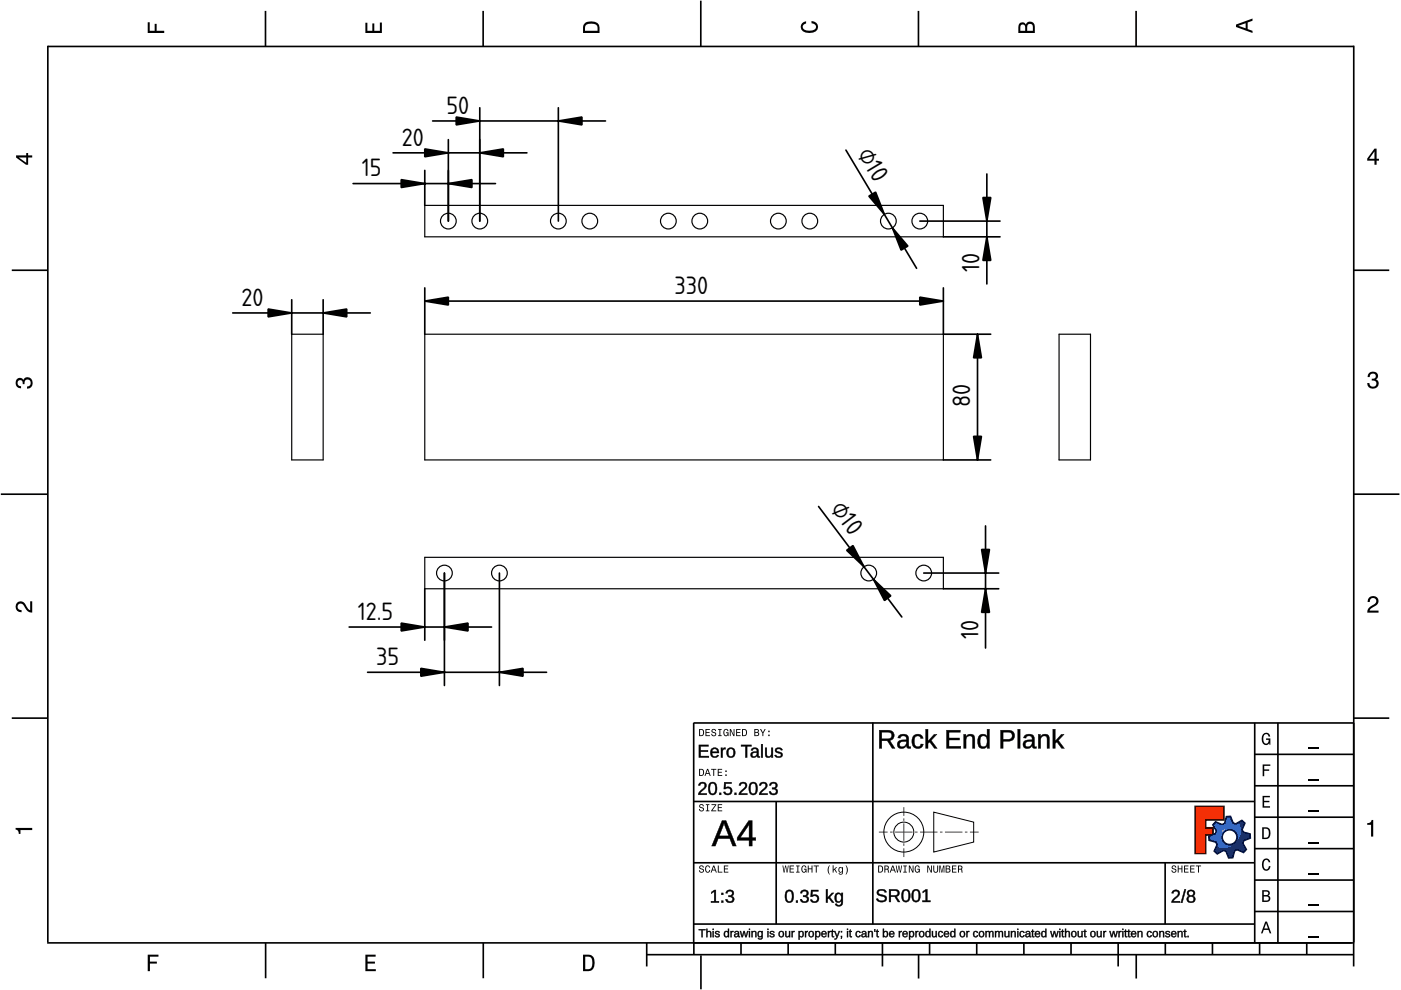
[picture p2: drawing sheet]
<svg xmlns="http://www.w3.org/2000/svg" width="297mm" height="210mm" viewBox="0 0 297 210" stroke-linecap="round" stroke-linejoin="round" font-family="sans-serif">
<defs><g id="words">
<g font-size="5">
<text x="94.6" y="24.1">50</text>
<text x="85.2" y="30.9">20</text>
<text x="181.7" y="32.6" transform="rotate(59 181.7 32.6)">⌀10</text>
<text x="76.7" y="37.4">15</text>
<text x="207.7" y="57.7" transform="rotate(-90 207.7 57.7)">10</text>
<text x="51.2" y="64.8">20</text>
<text x="143" y="62.3">330</text>
<text x="205.7" y="86.4" transform="rotate(-90 205.7 86.4)">80</text>
<text x="175.9" y="107.9" transform="rotate(53 175.9 107.9)">⌀10</text>
<text x="75.9" y="131.4">12.5</text>
<text x="207.4" y="135.5" transform="rotate(-90 207.4 135.5)">10</text>
<text x="79.8" y="141">35</text>
</g>
</g></defs>
<g fill="none" stroke="#000" stroke-width=".35">
<path d="M10.1 9.7v190.1M10.1 9.9h277M56.3 2.3v7.5M102.4 2.3v7.5M148.6 .1v9.8M194.7 2.3v7.5M240.9 2.3v7.5M287 9.7v195.2M2.5 57.3h7.5M287.1 57.3h7.4M.2 104.8h10M287 104.8h9.7"/>
<path d="M2.5 152.3h7.5M147 153.3h140.1M147.1 153.3v49.1M185.1 153.2v42.8M266 159.9h21M266 153.3v46.7M270.9 153.3v46.7M287.1 152.3h7.4M147 169.9h119M164.6 169.9v26M266 179.9h21M266 173.3h21"/>
<path d="M266 166.6h21M10 199.9h277.1M56.3 199.9v7.5M102.5 199.9v7.5M137.1 199.9v5M147 195.9h119M147 182.9h119M157.1 199.9v2.5M167.1 199.9v2.5M177.1 199.9v2.5M187.1 199.9v5M197.1 199.9v2.5"/>
<path d="M207.1 199.9v2.5M217.1 199.9v2.5M227.1 199.9v2.5M237.1 199.9v5M247 182.9v13M247.1 199.9v2.5M257.1 199.9v2.5M266 193.3h21M266 186.6h21M267.1 199.9v2.5M277.1 199.9v2.5M137.1 202.4h150"/>
<path d="M148.6 202.6v7.2M194.8 202.4v5.1M240.9 202.4v5.1"/>
</g>
<g fill="#000">
<path d="M31.3 4.7h.4v1.8h1.1v-1.4h.4v1.4h1.6v.5h-3.5z" fill-rule="evenodd"/>
<path d="M77.5 4.8h.4v1.7h1v-1.5h.5v1.5h1.1v-1.7h.5v2.2h-3.5z" fill-rule="evenodd"/>
<path d="M124.1 4.9a2.19 2.19 0 0 0-.5 2.1h3.5v-1.2a1.42 1.42 0 0 0-1.7-1.3zM124.3 5.2a2.14 2.14 0 0 1 2.3 .3l.1 1h-2.7l.1-1z" fill-rule="evenodd"/>
<path d="M170.1 4.9l.8-.4v.5a.7 .7 0 0 0-.7 .5 .7 .7 0 0 0 .3 .8 1.69 1.69 0 0 0 2.5-.6 .9 .9 0 0 0-.9-.8v-.5a1.24 1.24 0 0 1 1.3 1.1 1.24 1.24 0 0 1-1 1.4 2.22 2.22 0 0 1-2.5-.7l-.1-.5z" fill-rule="evenodd"/>
<path d="M216.1 5l-.2 .8v1.2h3.5v-1.3a.98 .98 0 0 0-.7-1.1 .98 .98 0 0 0-1.2 .6 .84 .84 0 0 0-1.4-.2zM216.4 5.3a.54 .54 0 0 1 .7-.1 .54 .54 0 0 1 .3 .6v.7h-1.1zM217.9 5.2a.62 .62 0 0 1 .7-.1 .62 .62 0 0 1 .4 .6v.8h-1.2z" fill-rule="evenodd"/>
<path d="M262.1 5.2v.5l3.5 1.3v-.5l-1.1-.3v-1.4l1.1-.4v-.5zM262.6 5.5l1.5-.6v1.1z" fill-rule="evenodd"/>
<path d="M3.4 32.9v.5l2.1 1.5h.5v-1.5h.8v-.5h-.8v-.5h-.4v.5zM4 33.4h1.6v1.1z" fill-rule="evenodd"/>
<path d="M291.4 31.5l-1.5 2.1v.5h1.5v.8h.5v-.8h.5v-.4h-.5v-2.2zM291.4 32.1v1.6h-1.1z" fill-rule="evenodd"/>
<path d="M3.6 80.4a.86 .86 0 0 1 1.4 .1 1.06 1.06 0 0 1 1.2-.5 1.06 1.06 0 0 1 .7 1.2 1.1 1.1 0 0 1-1.2 1.2v-.4a.71 .71 0 0 0 .8-1 .71 .71 0 0 0-1.3-.1v.6h-.4a.61 .61 0 0 0-.3-.8 .61 .61 0 0 0-.8 .2 .61 .61 0 0 0 .2 .8l.6 .2v.4a1.15 1.15 0 0 1-1.2-.6 1.15 1.15 0 0 1 .3-1.3z" fill-rule="evenodd"/>
<path d="M290.3 79.1a1.08 1.08 0 0 1 1.3-.2 1.08 1.08 0 0 1 .5 1.3l-.4 .2a1.06 1.06 0 0 1 .6 1.3 1.06 1.06 0 0 1-1.2 .7 1.1 1.1 0 0 1-1.2-1.2h.4a.71 .71 0 0 0 1 .8 .71 .71 0 0 0 .1-1.3h-.6v-.4a.61 .61 0 0 0 .8-.3 .61 .61 0 0 0-.2-.8 .61 .61 0 0 0-.8 .2l-.2 .5h-.4z" fill-rule="evenodd"/>
<path d="M3.6 127.8a1.22 1.22 0 0 1 2 .7l.4 .6 .4 .3v-1.9h.4v2.4a1.8 1.8 0 0 1-1.7-1.4 .71 .71 0 0 0-.9-.5 .71 .71 0 0 0-.5 .8 .71 .71 0 0 0 .9 .6v.4a1.18 1.18 0 0 1-1.2-.6 1.18 1.18 0 0 1 .2-1.4z" fill-rule="evenodd"/>
<path d="M290.3 126.7a1.18 1.18 0 0 1 1.9 .3 1.18 1.18 0 0 1-1 1.7l-.5 .3-.3 .5h1.9v.4h-2.4a1.8 1.8 0 0 1 1.4-1.7 .71 .71 0 0 0 .5-.9 .71 .71 0 0 0-.9-.5 .71 .71 0 0 0-.5 .8h-.4z" fill-rule="evenodd"/>
<path d="M148.2 154.6v1.5h.5a.77 .77 0 0 0 .6-.8 .77 .77 0 0 0-.6-.7zM148.4 154.8a.58 .58 0 0 1 .7 .5 .58 .58 0 0 1-.7 .6zM149.6 154.6v1.5h.9v-.2h-.7v-.5h.6v-.2h-.6v-.4h.7v-.2zM151 154.7a.53 .53 0 0 0 0 .6 .53 .53 0 0 0 .6 .2 .32 .32 0 0 1-.3 .5 .32 .32 0 0 1-.3-.4h-.2a.5 .5 0 0 0 .7 .5 .5 .5 0 0 0 .1-.8l-.4-.1a.28 .28 0 0 1-.1-.4 .28 .28 0 0 1 .4-.1 .28 .28 0 0 1 .1 .3h.2a.51 .51 0 0 0-.3-.4 .51 .51 0 0 0-.5 .1zM152.3 154.6v.2h.2v1.1h-.2v.2h.7v-.2h-.3v-1.1h.3v-.2zM153.5 154.7a.81 .81 0 0 0 .5 1.4l.3-.2 .2 .2v-.8h-.6v.1h.4l-.2 .5a.6 .6 0 0 1-.5-.6 .6 .6 0 0 1 .4-.6l.2 .3h.2l-.1-.3a.53 .53 0 0 0-.8 0zM154.7 154.6v1.5h.2v-1.3l.6 1.3h.2v-1.5h-.2v1.2l-.5-1.2zM156.1 154.6v1.5h.9v-.2h-.7v-.5h.6v-.2h-.6v-.4h.7v-.2zM157.3 154.6v1.5h.5a.77 .77 0 0 0 .6-.8 .77 .77 0 0 0-.6-.7zM157.5 154.8a.58 .58 0 0 1 .7 .5 .58 .58 0 0 1-.7 .6zM159.9 154.6v1.5h.6a.42 .42 0 0 0 .5-.3 .42 .42 0 0 0-.3-.5l.2-.2-.1-.4zM160.1 154.8h.3a.23 .23 0 0 1 .3 .2 .23 .23 0 0 1-.3 .2h-.3zM160.1 155.4h.4a.26 .26 0 0 1 .3 .2 .26 .26 0 0 1-.3 .3h-.4zM161.1 154.6l.5 .9v.6h.2v-.6l.5-.9h-.2l-.4 .7-.3-.7zM162.9 155.8v.3h.3v-.3zM162.9 154.9v.3h.3v-.3z" fill-rule="evenodd"/>
<path d="M267.8 155.7a.85 .85 0 0 1 .9-.3 .85 .85 0 0 1 .6 .8h-.3l-.1-.3a.49 .49 0 0 0-.4-.3 .49 .49 0 0 0-.5 .3 1.2 1.2 0 0 0 .4 1.8 .66 .66 0 0 0 .6-.8h-.6v-.3h.9v1.3h-.1l-.1-.3-.3 .3a.85 .85 0 0 1-1.2-.7v-1.1z" fill-rule="evenodd"/>
<path d="M3.3 175.5h3.5v.5h-2.5v.8h-.3a.77 .77 0 0 0-.7-.9z" fill-rule="evenodd"/>
<path d="M148.4 170.6a.53 .53 0 0 0 0 .6 .53 .53 0 0 0 .6 .2 .32 .32 0 0 1-.3 .5 .32 .32 0 0 1-.3-.4h-.2a.5 .5 0 0 0 .7 .6 .5 .5 0 0 0 .1-.9l-.4-.1a.28 .28 0 0 1-.1-.4 .28 .28 0 0 1 .4-.1 .28 .28 0 0 1 .1 .4h.2a.51 .51 0 0 0-.3-.5 .51 .51 0 0 0-.5 .1zM149.7 170.5v.2h.2v1.1h-.2v.2h.7v-.2h-.3v-1.1h.3v-.2zM150.8 170.5v.2h.8l-.8 1.3h1.1v-.2h-.9l.9-1.3zM152.2 170.5v1.5h.9v-.2h-.7v-.5h.6v-.2h-.6v-.4h.7v-.2z" fill-rule="evenodd"/>
<path d="M148.2 163v1.5h.5a.77 .77 0 0 0 .6-.7 .77 .77 0 0 0-.6-.8zM148.4 163.2a.57 .57 0 0 1 .7 .6 .57 .57 0 0 1-.7 .5zM149.9 163l-.5 1.5h.2l.1-.4h.6l.2 .4h.2l-.6-1.5zM150 163.2l.3 .7h-.5zM150.8 163v.2h.4v1.3h.2v-1.3h.5v-.2zM152.2 163v1.5h.9v-.2h-.7v-.5h.6v-.2h-.6v-.4h.7v-.2zM153.8 164.2v.3h.3v-.3zM153.8 163.4v.3h.3v-.3z" fill-rule="evenodd"/>
<path d="M253.4 171h6.1v2.8h-3.9v1.7h1.6v1.5h-1.6v4h-2.2z" fill-rule="evenodd"/>
<path d="M257.7 174.3l-.5 .6 .7 1.3-.2 .6-1.4 .5v.9l1.5 .4 .3 .5-.7 1.4 .7 .5 1.3-.7 .6 .2 .5 1.4 .9-.1 .3-1.4 .6-.3 1.4 .6 .5-.6-.7-1.3 .2-.6 1.4-.5-.1-.9-1.4-.4-.3-.5 .6-1.4-.6-.6-1.3 .8-.6-.2-.5-1.4h-.9l-.4 1.5-.5 .2zM259.1 177.5a1.6 1.6 0 0 1 3.2 0 1.6 1.6 0 0 1-3.2 0z" fill-rule="evenodd"/>
<path d="M267.7 168.7h1.5v.3h-1.2v.8h1.1v.3h-1.1v.8h1.3v.3h-1.6z" fill-rule="evenodd"/>
<path d="M267.7 162.1h1.6v.3h-1.3v.7h1.1v.3h-1.1v1.2h-.3z" fill-rule="evenodd"/>
<path d="M267.6 175.4v2.5h.8a1.37 1.37 0 0 0 .7-2.2 1.56 1.56 0 0 0-1.5-.3zM267.9 175.7a.98 .98 0 0 1 1.2 .7 .98 .98 0 0 1-.7 1.2h-.5z" fill-rule="evenodd"/>
<path d="M289.9 174.5a.77 .77 0 0 0 .9-.6h.4v3.5h-.5v-2.5h-.8z" fill-rule="evenodd"/>
<path d="M148.4 183.6a.53 .53 0 0 0 0 .6 .53 .53 0 0 0 .6 .2 .32 .32 0 0 1-.3 .5 .32 .32 0 0 1-.3-.4h-.2a.5 .5 0 0 0 .7 .6 .5 .5 0 0 0 .1-.9l-.4-.1a.28 .28 0 0 1-.1-.4 .28 .28 0 0 1 .4-.1 .28 .28 0 0 1 .1 .4h.2a.51 .51 0 0 0-.3-.5 .51 .51 0 0 0-.5 .1zM149.6 183.7l-.1 .2a.67 .67 0 0 0 .1 .9 .67 .67 0 0 0 .8 .1l.2-.4h-.2l-.2 .3a.6 .6 0 0 1-.5-.5 .6 .6 0 0 1 .4-.6l.3 .3h.2l-.2-.4a.5 .5 0 0 0-.8 .1zM151.2 183.5l-.5 1.5h.2l.1-.4h.6l.2 .4h.2l-.6-1.5zM151.3 183.7l.3 .7h-.5zM152.2 183.5v1.5h1v-.2h-.8v-1.3zM153.5 183.5v1.5h.9v-.2h-.7v-.5h.6v-.2h-.6v-.4h.7v-.2z" fill-rule="evenodd"/>
<path d="M165.9 183.5l.3 1.5h.1l.3-1.3 .2 1.3h.2l.2-1.5h-.1l-.2 1.3-.2-1.3h-.2l-.2 1.3-.2-1.3zM167.4 183.5v1.5h1v-.2h-.8v-.5h.7v-.2h-.7v-.4h.7v-.2zM168.8 183.5v.2h.3v1.1h-.3v.2h.7v-.2h-.2v-1.1h.2v-.2zM170.1 183.7a.82 .82 0 0 0 .5 1.3l.3-.2 .1 .2v-.8h-.5v.2h.3l-.2 .4a.6 .6 0 0 1-.5-.5 .6 .6 0 0 1 .5-.6l.2 .3h.2l-.2-.4a.53 .53 0 0 0-.7 .1zM171.3 183.5v1.5h.2v-.7h.6v.7h.2v-1.5h-.2v.6h-.6v-.6zM172.5 183.5v.2h.5v1.3h.2v-1.3h.4v-.2zM175.8 183.5a1.35 1.35 0 0 0 .2 1.9 1.84 1.84 0 0 1 0-1.9zM176.5 183.5v1.5h.2v-.4l.2-.2 .4 .6h.2l-.4-.7 .4-.5h-.2l-.6 .6v-.9zM177.9 184a.59 .59 0 0 0-.2 .7 .59 .59 0 0 0 .7 .3l.1-.2a.31 .31 0 0 1-.1 .5 .31 .31 0 0 1-.4-.2h-.2a.47 .47 0 0 0 .5 .4 .47 .47 0 0 0 .4-.5v-1.2h-.2v.2l-.3-.2zM178 184.1l.1-.1a.42 .42 0 0 1 .4 .4 .42 .42 0 0 1-.4 .5l-.1-.3zM179.3 183.5a1.85 1.85 0 0 1 0 1.9 1.22 1.22 0 0 0 0-1.9z" fill-rule="evenodd"/>
<path d="M186.2 183.5v1.5h.5a.77 .77 0 0 0 .6-.7 .77 .77 0 0 0-.6-.8zM186.4 183.7a.58 .58 0 0 1 .6 .6 .58 .58 0 0 1-.6 .5zM187.5 183.5v1.5h.2v-.6a.45 .45 0 0 1 .5 .1 .45 .45 0 0 1 .1 .5h.2l-.2-.7a.42 .42 0 0 0 .1-.5 .42 .42 0 0 0-.4-.3zM187.7 183.7h.2a.26 .26 0 0 1 .4 .3 .26 .26 0 0 1-.4 .2h-.2zM189.2 183.5l-.6 1.5h.2l.2-.4h.6l.1 .4h.2l-.5-1.5zM189.3 183.7l.2 .7h-.4zM189.9 183.5l.3 1.5h.2l.2-1.3 .2 1.3h.2l.3-1.5h-.2l-.2 1.3-.2-1.3h-.2l-.2 1.3-.2-1.3zM191.5 183.5v.2h.3v1.1h-.3v.2h.8v-.2h-.3v-1.1h.3v-.2zM192.7 183.5v1.5h.2v-1.2l.5 1.2h.3v-1.5h-.2v1.2l-.6-1.2zM194.1 183.7a.81 .81 0 0 0 .5 1.3l.3-.2 .1 .2v-.8h-.5v.2h.3l-.2 .4a.6 .6 0 0 1-.5-.5 .6 .6 0 0 1 .5-.6l.2 .3h.2l-.2-.4a.53 .53 0 0 0-.7 .1zM196.6 183.5v1.5h.2v-1.2l.6 1.2h.2v-1.5h-.2v1.2l-.6-1.2zM197.9 183.5v.9a.52 .52 0 0 0 .5 .6 .52 .52 0 0 0 .5-.6v-.9h-.2v.9a.33 .33 0 0 1-.3 .5 .33 .33 0 0 1-.3-.5v-.9zM199.2 183.5v1.5h.1v-1.4l.3 1.4h.2l.3-1.4v1.4h.1v-1.5h-.2l-.3 1.3-.3-1.3zM200.5 183.5v1.5h.6a.42 .42 0 0 0 .4-.3 .42 .42 0 0 0-.2-.5l.2-.2-.1-.4zM200.7 183.7h.3a.23 .23 0 0 1 .3 .2 .23 .23 0 0 1-.3 .2h-.3zM200.7 184.3h.3a.26 .26 0 0 1 .3 .3 .26 .26 0 0 1-.3 .2h-.3zM201.8 183.5v1.5h1v-.2h-.8v-.5h.7v-.2h-.7v-.4h.8v-.2zM203.1 183.5v1.5h.2v-.6a.45 .45 0 0 1 .5 .1 .45 .45 0 0 1 .1 .5h.2l-.2-.7a.42 .42 0 0 0 .1-.5 .42 .42 0 0 0-.4-.3zM203.3 183.7h.3a.26 .26 0 0 1 .3 .3 .26 .26 0 0 1-.4 .2h-.2z" fill-rule="evenodd"/>
<path d="M248.5 183.6a.53 .53 0 0 0 0 .6 .53 .53 0 0 0 .6 .2 .32 .32 0 0 1-.2 .5 .32 .32 0 0 1-.3-.4h-.2a.5 .5 0 0 0 .6 .6 .5 .5 0 0 0 .2-.9l-.4-.1a.28 .28 0 0 1-.1-.4 .28 .28 0 0 1 .3-.1 .28 .28 0 0 1 .2 .4h.2a.51 .51 0 0 0-.3-.5 .51 .51 0 0 0-.6 .1zM249.7 183.5v1.5h.2v-.7h.6v.7h.2v-1.5h-.2v.6h-.6v-.6zM251 183.5v1.5h1v-.2h-.8v-.5h.7v-.2h-.7v-.4h.8v-.2zM252.3 183.5v1.5h1v-.2h-.8v-.5h.7v-.2h-.7v-.4h.8v-.2zM253.5 183.5v.2h.5v1.3h.2v-1.3h.5v-.2z" fill-rule="evenodd"/>
<path d="M268.3 195.4l-1 2.5h.4l.2-.7h1l.3 .7h.3l-.9-2.5zM268.4 195.8l.4 1.1h-.7z" fill-rule="evenodd"/>
<path d="M267.6 188.7v2.5h1a.7 .7 0 0 0 .7-.5 .7 .7 0 0 0-.4-.8 .61 .61 0 0 0 .3-.8 .61 .61 0 0 0-.7-.4zM267.9 189h.6a.38 .38 0 0 1 .4 .4 .38 .38 0 0 1-.5 .4h-.5zM267.9 190.1h.6a.44 .44 0 0 1 .5 .4 .44 .44 0 0 1-.5 .4h-.6z" fill-rule="evenodd"/>
<path d="M267.8 182.3a.85 .85 0 0 1 .9-.3 .85 .85 0 0 1 .6 .8h-.3l-.1-.2a.47 .47 0 0 0-.4-.3 .47 .47 0 0 0-.4 .3 1.21 1.21 0 0 0 .4 1.7 .64 .64 0 0 0 .5-.7h.4a.89 .89 0 0 1-.8 1 .89 .89 0 0 1-1-.7v-1.1z" fill-rule="evenodd"/>
<path d="M31.3 202.4h2.3v.4h-1.8v1.1h1.5v.4h-1.5v1.6h-.5z" fill-rule="evenodd"/>
<path d="M77.5 202.4h2.1v.4h-1.7v1.1h1.6v.4h-1.6v1.2h1.8v.4h-2.2z" fill-rule="evenodd"/>
<path d="M123.6 202.4v3.5h1.2a1.42 1.42 0 0 0 1.3-1.7 1.38 1.38 0 0 0-1.3-1.8zM124.1 202.8l1 .1a1.89 1.89 0 0 1 0 2.5l-1 .1z" fill-rule="evenodd"/>
</g>
<path d="M277.3 158.6h2.2M277.3 178.6h2.2M277.3 172h2.2M277.3 165.3h2.2M277.3 198.6h2.2M277.3 192h2.2M277.3 185.3h2.2" fill="none" stroke="#000" stroke-width=".25"/>
<g fill="#000">
<path d="M186.4 154.8h1.8a1.14 1.14 0 0 1 1.4 .9 1.14 1.14 0 0 1-.9 1.3l1.1 1.7h-.7l-1-1.6h-1.2l.1 1.6h-.6zM186.4 154.8v3.9h.5v-1.7h1.3l.9 1.7h.6l-1.1-1.7a1.07 1.07 0 0 0 .9-1.3 1.07 1.07 0 0 0-1.3-.8zM186.9 155.2v1.5l1.3-.1a.68 .68 0 0 0 .8-.7 .68 .68 0 0 0-.8-.6zM186.9 155.2h1.3a.77 .77 0 0 1 .9 .7 .77 .77 0 0 1-.9 .8h-1.3zM190.6 155.9a1.26 1.26 0 0 1 2.1 .7v1.5l.1 .2h.3v.3a.6 .6 0 0 1-.6 .1 .6 .6 0 0 1-.3-.6 1.03 1.03 0 0 1-1.3 .7 1.03 1.03 0 0 1-.7-1.3 1.03 1.03 0 0 1 1.3-.7l.6 .1a.64 .64 0 0 0-.4-.8 .64 .64 0 0 0-.8 .4h-.6zM190.8 155.9l-.4 .6h.5a.62 .62 0 0 1 .4-.6 .62 .62 0 0 1 .6 .2l.2 .2 .1 .6h-.7a.94 .94 0 0 0-1.2 .5 .94 .94 0 0 0 .5 1.2 .94 .94 0 0 0 1.2-.3l.2-.3a.55 .55 0 0 0 .3 .6 .55 .55 0 0 0 .6 0v-.3l-.3 .1-.2-.3v-1.5a1.12 1.12 0 0 0-.7-.9 1.12 1.12 0 0 0-1.1 .2zM191 157.4a.57 .57 0 0 0 .1 .9 .57 .57 0 0 0 .8-.3l.3-.8zM190.9 157.3l1.3-.1a.85 .85 0 0 1-.4 1 .85 .85 0 0 1-1.1-.2zM193.6 156a1.24 1.24 0 0 1 1.3-.4 1.24 1.24 0 0 1 .9 1h-.6a.66 .66 0 0 0-.7-.5 .66 .66 0 0 0-.6 .7v.4a.77 .77 0 0 0 .2 .9 .77 .77 0 0 0 .9 0l.2-.4h.5a1.15 1.15 0 0 1-.7 1 1.15 1.15 0 0 1-1.2-.2 2.01 2.01 0 0 1-.2-2.5zM193.7 156.1a1.56 1.56 0 0 0 .9 2.6l.5-.1 .4-.4 .2-.4-.5-.1a.72 .72 0 0 1-.8 .7 .72 .72 0 0 1-.6-.9v-.3a.81 .81 0 0 1 .3-1.1 .81 .81 0 0 1 1.1 .3v.2l.5-.1a1.18 1.18 0 0 0-2-.4zM196.2 154.6h.6v2.5l1.2-1.4h.7l-1.3 1.3 1.4 1.7h-.7l-1-1.4-.3 .3v1.1h-.6zM196.3 154.6v4.1h.5l-.1-1.1 .4-.4 1 1.5h.5l-1.2-1.7 1.2-1.3h-.6l-1.3 1.6 .1-2.7zM200.6 154.8h3v.5l-2.4-.1v1.3l2.3-.1v.5h-2.3v1.3h2.6v.5h-3.2zM200.7 154.8v3.9h3v-.5l-2.5 .1v-1.5h2.2v-.3h-2.2v-1.3h2.4v-.4zM204.3 155.7h.5v.5a1 1 0 0 1 1.2-.6 1 1 0 0 1 .7 1.1v2h-.6v-1.9a.66 .66 0 0 0-.7-.7 .66 .66 0 0 0-.5 .8v1.8h-.6zM204.3 155.7v3h.5v-1.8a.75 .75 0 0 1 .6-.9 .75 .75 0 0 1 .8 .8v1.9h.5l-.1-2a.97 .97 0 0 0-.7-1 .97 .97 0 0 0-1.1 .6v-.6zM207.6 155.9a1.02 1.02 0 0 1 1.7 .3l-.1-1.6h.6v4.1h-.5v-.5a1.03 1.03 0 0 1-1.8 .2l-.2-.8a2.16 2.16 0 0 1 .3-1.7zM207.7 155.9a1.91 1.91 0 0 0 .3 2.7 1.17 1.17 0 0 0 1.3-.5v.6h.5v-4.1h-.5v1.6a.98 .98 0 0 0-1.6-.3zM208.1 156.2a1.71 1.71 0 0 0 .2 2.1h.4a1.41 1.41 0 0 0 0-2.2zM208.1 156.1a.86 .86 0 0 1 1 .1 .86 .86 0 0 1 .2 .9 .86 .86 0 0 1-.3 1.1 .86 .86 0 0 1-1.1-.1l-.1-1.3zM212.1 154.8h1.7a1.23 1.23 0 0 1 1.4 1.2 1.23 1.23 0 0 1-1.4 1.2h-1.1v1.5h-.6zM212.2 154.8v3.9h.5l-.1-1.6h1.2a1.14 1.14 0 0 0 1.3-1.1 1.14 1.14 0 0 0-1.3-1.1zM212.7 155.2v1.6l1-.1a.72 .72 0 0 0 .9-.7 .72 .72 0 0 0-.9-.7zM212.6 155.2h1.1a.81 .81 0 0 1 .9 .8 .81 .81 0 0 1-.9 .8h-1.1zM215.7 154.6h.6v4.1h-.6zM215.8 154.6v4.1h.5v-4.1zM217.2 155.9a1.26 1.26 0 0 1 2.2 .7v1.5l.1 .2h.3v.3a.6 .6 0 0 1-.7 .1 .6 .6 0 0 1-.3-.6 1.03 1.03 0 0 1-1.3 .7 1.03 1.03 0 0 1-.6-1.3 1.03 1.03 0 0 1 1.3-.7l.6 .1a.64 .64 0 0 0-.5-.8 .64 .64 0 0 0-.8 .4h-.5zM217.4 155.9l-.4 .6h.5a.62 .62 0 0 1 .4-.6 .62 .62 0 0 1 .7 .2l.2 .2 .1 .6h-.7a.94 .94 0 0 0-1.2 .5 .94 .94 0 0 0 .4 1.2 .94 .94 0 0 0 1.3-.3l.2-.3a.55 .55 0 0 0 .2 .6 .55 .55 0 0 0 .6 0l.1-.3-.4 .1-.1-.3v-1.5a1.12 1.12 0 0 0-.7-.9 1.12 1.12 0 0 0-1.2 .2zM217.6 157.4a.57 .57 0 0 0 .1 .9 .57 .57 0 0 0 .9-.3l.2-.8zM217.6 157.3l1.2-.1a.85 .85 0 0 1-.3 1 .85 .85 0 0 1-1.1-.2zM220.1 155.7h.5v.5a1 1 0 0 1 1.2-.6 1 1 0 0 1 .7 1.1v2h-.5v-1.9a.66 .66 0 0 0-.8-.7 .66 .66 0 0 0-.5 .8v1.8h-.6zM220.1 155.7v3h.5v-1.8a.75 .75 0 0 1 .6-.9 .75 .75 0 0 1 .8 .8v1.9h.5l-.1-2a.97 .97 0 0 0-.7-1 .97 .97 0 0 0-1.1 .6v-.6zM223.2 154.6h.6l-.1 2.5 1.3-1.4h.7l-1.3 1.3 1.3 1.7h-.6l-1-1.4-.4 .3 .1 1.1h-.6zM223.2 154.6v4.1h.5v-1.1l.4-.4 1 1.5h.5l-1.3-1.7 1.3-1.3h-.6l-1.3 1.6v-2.7z"/>
<path d="M186.4 154.8h1.8a1.11 1.11 0 0 1 1.4 .9 1.11 1.11 0 0 1-.9 1.3l1 1.7h-.6l-1-1.6h-1.2v1.6h-.5zM186.9 155.2v1.5h1.3a.72 .72 0 0 0 .9-.8 .72 .72 0 0 0-.9-.7zM190.7 155.9a1.17 1.17 0 0 1 1.2-.3 1.17 1.17 0 0 1 .8 1v1.5l.1 .2h.3v.3a.59 .59 0 0 1-.6 .1 .59 .59 0 0 1-.3-.6 1 1 0 0 1-1.2 .6 1 1 0 0 1-.7-1.1l.4-.6 1.5-.1a.67 .67 0 0 0-.5-.9 .67 .67 0 0 0-.8 .5h-.5zM191 157.4a.61 .61 0 0 0 0 .9 .61 .61 0 0 0 1-.3l.2-.8zM193.7 156a1.2 1.2 0 0 1 2 .5l-.5 .1a.69 .69 0 0 0-.8-.6 .69 .69 0 0 0-.5 .8l-.1 .4a.79 .79 0 0 0 .3 1 .79 .79 0 0 0 1-.1l.1-.4 .5 .1a1.24 1.24 0 0 1-1.5 .9 1.24 1.24 0 0 1-.9-1.5zM196.3 154.6h.5v2.5l1.2-1.4h.6l-1.2 1.3 1.3 1.7h-.6l-1-1.4-.3 .3v1.1h-.5zM200.7 154.8h2.9v.4h-2.4v1.3h2.2v.4h-2.2v1.3h2.5v.5h-3zM204.3 155.7h.5v.5a.99 .99 0 0 1 1.1-.5 .99 .99 0 0 1 .8 1v2h-.5v-1.9a.71 .71 0 0 0-.8-.8 .71 .71 0 0 0-.6 .9v1.8h-.5zM207.7 155.9a1.05 1.05 0 0 1 1.6 .3v-1.6h.5v4.1h-.5v-.5a1.13 1.13 0 0 1-1.5 .4 1.13 1.13 0 0 1-.5-1.4v-.6zM208.1 156.1a1.73 1.73 0 0 0 .2 2.2h.2a.9 .9 0 0 0 .8-1.2 .82 .82 0 0 0-.2-.9 .82 .82 0 0 0-1-.1zM212.2 154.8h1.6a1.18 1.18 0 0 1 1.3 1.2 1.18 1.18 0 0 1-1.3 1.2h-1.1v1.5h-.5zM212.7 155.2v1.6h1a.77 .77 0 0 0 .9-.8 .77 .77 0 0 0-.9-.8zM215.8 154.6h.5v4.1h-.5zM217.4 155.9a1.17 1.17 0 0 1 1.2-.3 1.17 1.17 0 0 1 .7 1v1.5l.2 .2h.3v.3a.59 .59 0 0 1-.7 .1 .59 .59 0 0 1-.3-.6 1 1 0 0 1-1.2 .6 1 1 0 0 1-.7-1.1l.5-.6 1.4-.1a.67 .67 0 0 0-.4-.9 .67 .67 0 0 0-.9 .5h-.5zM217.6 157.4a.61 .61 0 0 0 .1 .9 .61 .61 0 0 0 .9-.3l.2-.8zM220.1 155.7h.5v.5a.99 .99 0 0 1 1.1-.5 .99 .99 0 0 1 .8 1v2h-.5v-1.9a.71 .71 0 0 0-.8-.8 .71 .71 0 0 0-.6 .9v1.8h-.5zM223.2 154.6h.5v2.5l1.3-1.4h.6l-1.2 1.3 1.3 1.7h-.6l-1-1.4-.4 .3v1.1h-.5z"/>
<path d="M148.3 166a.9 .9 0 0 1 1.4 .1 .9 .9 0 0 1-.5 1.4l-.8 .7h1.5v.4h-1.9l.2-.6 .5-.6a.75 .75 0 0 0 .4-1.2h-.5l-.1 .4h-.5zM148.4 166l-.3 .5h.3a.56 .56 0 0 1 .9-.3 .56 .56 0 0 1-.1 .9l-.9 .8-.2 .6h1.7v-.3l-1.4 .1 .5-.7a.97 .97 0 0 0 .5-1.7h-.7zM150.5 165.9a1.04 1.04 0 0 1 1.3 .1 1.04 1.04 0 0 1 .3 1.2 1.01 1.01 0 0 1-.5 1.2 1.01 1.01 0 0 1-1.2-.2 2.22 2.22 0 0 1 .1-2.3zM150.6 166a1.81 1.81 0 0 0 .2 2.5 1 1 0 0 0 1.2-1.3 .97 .97 0 0 0-.3-1.1 .97 .97 0 0 0-1.1-.1zM150.8 166.2a1.79 1.79 0 0 0 .1 2h.4a1.62 1.62 0 0 0 0-2zM150.7 166.2l.6-.1a1.65 1.65 0 0 1 0 2.2h-.4a1.69 1.69 0 0 1-.2-2.1zM152.5 168.1h.4v.5h-.4zM152.5 168.1v.4h.4v-.4zM153.5 165.8h1.6v.4l-1.2-.1-.1 .9a.93 .93 0 0 1 1.5 .6 .93 .93 0 0 1-1.3 1l-.6-.5-.1-.2 .4-.1a.57 .57 0 0 0 .9 .3 .57 .57 0 0 0 .1-.8 .57 .57 0 0 0-.9 0h-.4zM153.6 165.9l-.1 1.4h.3a.64 .64 0 0 1 1 0 .64 .64 0 0 1-.2 .9 .64 .64 0 0 1-.9-.3h-.3a.88 .88 0 0 0 1.4 .5 .88 .88 0 0 0-.2-1.5l-.8 .2v-1h1.3v-.2zM155.7 168.1h.5v.5h-.5zM155.7 168.1v.4h.4v-.4zM156.9 166a.9 .9 0 0 1 1.4 .1 .9 .9 0 0 1-.5 1.4l-.8 .7h1.5v.4h-1.9l.2-.6 .5-.6a.75 .75 0 0 0 .4-1.2h-.5l-.1 .4h-.5zM157 166l-.3 .5h.3a.56 .56 0 0 1 .9-.3 .56 .56 0 0 1-.1 .9l-.9 .8-.2 .6h1.7v-.3l-1.4 .1 .5-.7a.97 .97 0 0 0 .5-1.7h-.7zM159.1 165.9a1.04 1.04 0 0 1 1.3 .1 1.04 1.04 0 0 1 .3 1.2 1.01 1.01 0 0 1-.5 1.2 1.01 1.01 0 0 1-1.2-.2 2.22 2.22 0 0 1 .1-2.3zM159.2 166a1.81 1.81 0 0 0 .2 2.5 1 1 0 0 0 1.2-1.3 .97 .97 0 0 0-.3-1.1 .97 .97 0 0 0-1.1-.1zM159.4 166.2a1.79 1.79 0 0 0 .1 2h.4a1.62 1.62 0 0 0 0-2zM159.3 166.2l.6-.1a1.65 1.65 0 0 1 0 2.2h-.4a1.69 1.69 0 0 1-.2-2.1zM161.2 166a.9 .9 0 0 1 1.4 .1 .9 .9 0 0 1-.5 1.4l-.8 .7h1.5v.4h-1.9l.2-.6 .5-.6a.75 .75 0 0 0 .4-1.2h-.5l-.1 .4h-.5zM161.3 166l-.3 .5h.3a.56 .56 0 0 1 .9-.3 .56 .56 0 0 1-.1 .9l-.9 .8-.2 .6h1.7v-.3l-1.4 .1 .5-.7a.97 .97 0 0 0 .5-1.7h-.7zM163.4 166a.83 .83 0 0 1 1.1-.1 .83 .83 0 0 1 .1 1.2l-.3 .1a.74 .74 0 0 1 .7 .8 .74 .74 0 0 1-1 .6 .77 .77 0 0 1-.9-.8h.3a.53 .53 0 0 0 .6 .4 .53 .53 0 0 0 .5-.6l-.3-.2h-.5v-.4a.48 .48 0 0 0 .6-.2 .48 .48 0 0 0-.1-.6h-.6l-.1 .4h-.4zM163.4 166l-.3 .5h.4a.54 .54 0 0 1 .6-.5 .54 .54 0 0 1 .4 .8 .54 .54 0 0 1-.8 .2v.3a.58 .58 0 0 1 .9 .5 .58 .58 0 0 1-.9 .5l-.3-.5h-.3a.92 .92 0 0 0 .9 .7 .92 .92 0 0 0 .9-.7l-.2-.4-.5-.2a.71 .71 0 0 0 .5-.9 .71 .71 0 0 0-.9-.4z"/>
<path d="M148.3 166a.86 .86 0 0 1 1.4 .2 .86 .86 0 0 1-.5 1.2l-.8 .8h1.4v.3h-1.7a2.58 2.58 0 0 1 1.2-1.5 .52 .52 0 0 0-.1-.9 .52 .52 0 0 0-.8 .4h-.3zM150.6 166a1 1 0 0 1 1.1 .1 1 1 0 0 1 .3 1.1 .97 .97 0 0 1-.4 1.2 .97 .97 0 0 1-1.2-.2 2.18 2.18 0 0 1 .2-2.2zM150.8 166.2a1.8 1.8 0 0 0 .1 2h.4a1.64 1.64 0 0 0 0-2.1zM152.5 168.1h.4v.4h-.4zM153.6 165.9h1.5v.2h-1.2l-.1 .9a.91 .91 0 0 1 1.2 .2 .91 .91 0 0 1-.1 1.2 .91 .91 0 0 1-1.2 0l-.3-.5h.3a.59 .59 0 0 0 .9 .2 .59 .59 0 0 0 .1-.9 .59 .59 0 0 0-.9 .1h-.3zM155.7 168.1h.4v.4h-.4zM156.9 166a.86 .86 0 0 1 1.4 .2 .86 .86 0 0 1-.5 1.2l-.8 .8h1.4v.3h-1.7a2.58 2.58 0 0 1 1.2-1.5 .52 .52 0 0 0-.1-.9 .52 .52 0 0 0-.8 .4h-.3zM159.2 166a1 1 0 0 1 1.1 .1 1 1 0 0 1 .3 1.1 .97 .97 0 0 1-.4 1.2 .97 .97 0 0 1-1.2-.2 2.18 2.18 0 0 1 .2-2.2zM159.4 166.2a1.8 1.8 0 0 0 .1 2h.4a1.64 1.64 0 0 0 0-2.1zM161.2 166a.86 .86 0 0 1 1.4 .2 .86 .86 0 0 1-.5 1.2l-.8 .8h1.4v.3h-1.7a2.58 2.58 0 0 1 1.2-1.5 .52 .52 0 0 0-.1-.9 .52 .52 0 0 0-.8 .4h-.3zM163.4 166a.79 .79 0 0 1 1.1-.1 .79 .79 0 0 1 .1 1.1l-.3 .2a.72 .72 0 0 1 .6 .8 .72 .72 0 0 1-.9 .6l-.8-.4-.1-.4h.3a.54 .54 0 0 0 .8 .5 .54 .54 0 0 0 .2-.9l-.7-.1v-.3a.52 .52 0 0 0 .8-.2 .52 .52 0 0 0-.4-.7 .52 .52 0 0 0-.6 .4h-.4z"/>
<path d="M148.1 157.9h2.1v.4l-1.7-.1v.9l1.6-.1v.4h-1.6v.9h1.8v.3h-2.2zM148.2 157.9v2.7h2.1v-.3l-1.8 .1v-1.1h1.6v-.2h-1.6v-.9h1.7v-.3zM150.8 158.8a.95 .95 0 0 1 1.2-.2 .95 .95 0 0 1 .4 1.1h-1.4a.57 .57 0 0 0 .4 .6 .57 .57 0 0 0 .7-.3l.3 .1a.89 .89 0 0 1-.7 .6 .89 .89 0 0 1-.9-.3l-.2-.8zM150.9 158.8a1.03 1.03 0 0 0-.1 1.3 1.03 1.03 0 0 0 1.2 .4l.4-.3-.3-.1a.62 .62 0 0 1-.8 .3 .62 .62 0 0 1-.3-.8l1.4 .1a.89 .89 0 0 0-.4-1 .89 .89 0 0 0-1.1 .1zM151.2 159l-.2 .4h1.1l-.4-.6zM151.1 158.9a.57 .57 0 0 1 .7-.1 .57 .57 0 0 1 .3 .6h-1.2zM152.8 158.5h.4v.5a.45 .45 0 0 1 .2-.4 .45 .45 0 0 1 .5-.1v.4a.47 .47 0 0 0-.6 .1 .47 .47 0 0 0 0 .5v1.1h-.5zM152.9 158.6v2h.3v-1.1a.51 .51 0 0 1 .1-.5 .51 .51 0 0 1 .5-.1v-.4a.52 .52 0 0 0-.6 .5v-.4zM154.4 158.7a1.02 1.02 0 0 1 1.2 0 1.02 1.02 0 0 1 .3 1.2 1 1 0 0 1-1.4 .7 1 1 0 0 1-.5-1.4zM154.3 158.8a1.04 1.04 0 0 0-.2 1.2 1.04 1.04 0 0 0 1.1 .6 1.02 1.02 0 0 0 .6-1.3 1.02 1.02 0 0 0-1.2-.7zM154.7 158.9a.9 .9 0 0 0 .2 1.4 .82 .82 0 0 0 .6-.7 .82 .82 0 0 0-.5-.8zM154.6 158.8a.64 .64 0 0 1 .8 .1 .64 .64 0 0 1 .2 .7 .64 .64 0 0 1-.6 .8 .64 .64 0 0 1-.6-.8zM157.1 157.9h2.3v.4l-1-.1v2.4h-.4v-2.4l-.9 .1zM157.1 157.9v.3h1l-.1 2.4h.4v-2.4h.9v-.3zM159.4 158.6a.85 .85 0 0 1 .9-.1 .85 .85 0 0 1 .6 .7v1l.3 .2a.37 .37 0 0 1-.5 .3 .37 .37 0 0 1-.3-.5h.1a.73 .73 0 0 1-.9 .5 .73 .73 0 0 1-.5-.9 .73 .73 0 0 1 .9-.5l.4 .1a.44 .44 0 0 0-.3-.6 .44 .44 0 0 0-.5 .3h-.4zM159.5 158.7l-.3 .4h.3a.5 .5 0 0 1 .7-.4 .5 .5 0 0 1 .3 .7h-.5a.66 .66 0 0 0-.8 .5 .66 .66 0 0 0 .5 .8 .66 .66 0 0 0 .8-.5l.2 .4h.4v-.2h-.2l-.1-.2v-1a.77 .77 0 0 0-.5-.6 .77 .77 0 0 0-.8 .1zM159.7 159.7a.38 .38 0 0 0 0 .6 .38 .38 0 0 0 .6-.1l.2-.6zM159.6 159.7l.9-.2a.57 .57 0 0 1-.3 .8 .57 .57 0 0 1-.8-.3zM161.3 157.8h.5v2.8h-.5zM161.4 157.8v2.8h.3v-2.8zM162.2 158.5h.4v1.4a.45 .45 0 0 0 .5 .5 .45 .45 0 0 0 .4-.7v-1.2h.4v2.1h-.4v-.3a.7 .7 0 0 1-.8 .4 .7 .7 0 0 1-.5-.8zM162.2 158.6l.1 1.3a.69 .69 0 0 0 .5 .7 .69 .69 0 0 0 .8-.4v.4h.3v-2h-.4l.1 1.1a.53 .53 0 0 1-.5 .7 .53 .53 0 0 1-.6-.5l.1-1.3zM164.5 158.6a.91 .91 0 0 1 1.4 .5h-.3a.45 .45 0 0 0-.5-.3 .45 .45 0 0 0-.4 .4l.3 .1a.77 .77 0 0 1 .8 .3 .77 .77 0 0 1 .1 .8 1.02 1.02 0 0 1-1.7-.3l.3-.1a.54 .54 0 0 0 .5 .3 .54 .54 0 0 0 .5-.3l-.5-.3a.6 .6 0 0 1-.6-.4 .6 .6 0 0 1 .1-.7zM164.5 158.7a.64 .64 0 0 0 0 .8 .64 .64 0 0 0 .8 .2h-.1a.33 .33 0 0 1 .4 .3 .33 .33 0 0 1-.3 .4l-.6-.1-.2-.2h-.3a.91 .91 0 0 0 .9 .5 .91 .91 0 0 0 .8-.6 .63 .63 0 0 0-.7-.5v-.1a.42 .42 0 0 1-.4-.1 .42 .42 0 0 1-.2-.4l.5-.2 .4 .1 .1 .3 .3-.1a.91 .91 0 0 0-1.4-.3z"/>
<path d="M148.2 157.9h2v.3h-1.7v.9h1.6v.3h-1.6v.9h1.8v.3h-2.1zM150.8 158.8a.93 .93 0 0 1 1.2-.2 .93 .93 0 0 1 .4 1.1h-1.4a.59 .59 0 0 0 .3 .7 .59 .59 0 0 0 .8-.3l.3 .1a.98 .98 0 0 1-1.3 .3 .98 .98 0 0 1-.5-1.2zM151.1 158.9l-.1 .5h1.1a.55 .55 0 0 0-.3-.6 .55 .55 0 0 0-.7 .1zM152.9 158.6h.3v.4l.2-.4 .4-.1v.4h-.3l-.2 .3-.1 1.4h-.3zM154.4 158.7a.98 .98 0 0 1 1.2 0 .98 .98 0 0 1 .2 1.2 .96 .96 0 0 1-1.2 .7 .96 .96 0 0 1-.5-1.4zM154.6 158.9a.94 .94 0 0 0 .3 1.5 .86 .86 0 0 0 .6-.8 .86 .86 0 0 0-.5-.8zM157.1 157.9h2.2v.3h-.9v2.4h-.4v-2.4h-.9zM159.5 158.7a.81 .81 0 0 1 .8-.2 .81 .81 0 0 1 .5 .7v1l.3 .2v.2h-.4l-.2-.4a.69 .69 0 0 1-.9 .5 .69 .69 0 0 1-.4-.9 .69 .69 0 0 1 .8-.4h.5a.47 .47 0 0 0-.3-.6 .47 .47 0 0 0-.6 .3h-.4zM159.6 159.7a.42 .42 0 0 0 .1 .7 .42 .42 0 0 0 .6-.2l.2-.6zM161.4 157.8h.3v2.8h-.3zM162.2 158.6h.4v1.3a.49 .49 0 0 0 .5 .5 .49 .49 0 0 0 .4-.7v-1.1h.4v2h-.3l-.1-.3a.69 .69 0 0 1-.7 .3 .69 .69 0 0 1-.6-.7zM164.5 158.7a.93 .93 0 0 1 1.4 .3l-.3 .1a.43 .43 0 0 0-.5-.4 .43 .43 0 0 0-.3 .6l.2 .1a.73 .73 0 0 1 .7 .2 .73 .73 0 0 1 .1 .8 .99 .99 0 0 1-1.6-.3h.3a.5 .5 0 0 0 .6 .3 .5 .5 0 0 0 .4-.5l-.1-.1a.9 .9 0 0 1-1.1-.9z"/>
<path d="M153.1 173.9h.9l2.2 5.5h-.9l-.6-1.6h-2.4l-.6 1.6h-.9zM153.1 174l-2.2 5.4h.8l.5-1.6h2.6l.5 1.6h.8l-2.2-5.4zM153.5 174.6l-1 2.6h2zM153.5 174.4l1.1 2.9h-2.2zM158.7 173.9h.8v3.7h.8v.6h-.8v1.2h-.7v-1.2h-2.6v-.6zM158.7 174l-2.4 3.6v.6l2.6-.1-.1 1.3h.7l-.1-1.3 .8 .1v-.6l-.8 .1 .1-3.7zM158.8 174.8l-.2 .4-1.6 2.4h1.8zM158.8 174.8l.1 2.9h-2.1z"/>
<path d="M153.1 174h.8l2.2 5.4h-.8l-.6-1.6h-2.4l-.6 1.6h-.8zM153.5 174.5l-1 2.7h2zM158.7 174h.8v3.6h.7v.6h-.7v1.2h-.7v-1.2h-2.5v-.6zM158.8 174.8l-1.9 2.8h1.9z"/>
<path d="M148.2 197h1.3v.2h-.5v1.5h-.3v-1.5h-.5zM149.8 196.9h.2v.7a.43 .43 0 0 1 .5-.2 .43 .43 0 0 1 .3 .4v.9h-.2v-.8a.31 .31 0 0 0-.4-.4 .31 .31 0 0 0-.2 .4v.8h-.2zM151.1 196.9h.2v.2h-.2zM151.1 197.4h.2v1.3h-.2zM151.7 197.5l.6-.1 .3 .3h-.2a.27 .27 0 0 0-.3-.2 .27 .27 0 0 0-.2 .4l.5 .1a.35 .35 0 0 1 .2 .4 .35 .35 0 0 1-.3 .3l-.6-.1-.1-.2h.1a.31 .31 0 0 0 .4 .2 .31 .31 0 0 0 .3-.4h-.2a.43 .43 0 0 1-.5-.2 .43 .43 0 0 1 0-.5zM153.6 197.6l.3-.2 .4 .2v-.7h.3v1.8h-.2v-.2a.49 .49 0 0 1-.7 .2 .49 .49 0 0 1-.2-.6zM153.8 197.7l-.1 .6 .2 .2a.48 .48 0 0 0 .4-.4 .48 .48 0 0 0-.4-.5zM154.9 197.4h.2v.3l.1-.3h.3v.2h-.2l-.2 .2v.9h-.2zM155.8 197.5l.4-.1a.41 .41 0 0 1 .5 .4v.7l.2 .2h-.3l-.1-.3a.44 .44 0 0 1-.6 .4 .44 .44 0 0 1-.3-.6 .44 .44 0 0 1 .6-.3h.3a.29 .29 0 0 0-.2-.4 .29 .29 0 0 0-.4 .3l-.2-.1zM155.9 198.3a.31 .31 0 0 0 .6 0 .31 .31 0 0 0-.6 0zM156.9 197.4h.2l.3 1.1 .2-1.1h.3l.3 1.1 .2-1.1h.2l-.3 1.3h-.3l-.2-1.1-.3 1.1h-.3zM158.8 196.9h.2v.2h-.2zM158.8 197.4h.2v1.3h-.2zM159.3 197.4h.2v.2a.43 .43 0 0 1 .5-.2 .43 .43 0 0 1 .4 .4v.9h-.2v-.8a.31 .31 0 0 0-.4-.4 .31 .31 0 0 0-.2 .5v.7h-.3zM160.7 197.6l.4-.2 .4 .2v-.2l.2 .1a1.85 1.85 0 0 1-.2 1.6l-.5 .1-.3-.3 .5 .1a.4 .4 0 0 0 .3-.5 .53 .53 0 0 1-.7 .1 .53 .53 0 0 1-.2-.8zM160.9 197.7v.6a.37 .37 0 0 0 .5 .2 .37 .37 0 0 0 .1-.6l-.2-.3zM162.7 196.9h.2v.2h-.2zM162.7 197.4h.2v1.3h-.2zM163.3 197.5l.6-.1 .3 .3h-.2a.27 .27 0 0 0-.3-.2 .27 .27 0 0 0-.2 .4l.5 .1a.35 .35 0 0 1 .2 .4 .35 .35 0 0 1-.3 .3l-.6-.1-.1-.2h.1a.31 .31 0 0 0 .4 .2 .31 .31 0 0 0 .3-.4h-.2a.43 .43 0 0 1-.5-.2 .43 .43 0 0 1 0-.5zM165.2 197.6a.62 .62 0 0 1 .9 0 .62 .62 0 0 1-.1 .9 .62 .62 0 0 1-.9-.1zM165.4 197.7l-.1 .6 .2 .2a.48 .48 0 0 0 .5-.4 .48 .48 0 0 0-.5-.5zM166.5 197.4h.2v.8a.31 .31 0 0 0 .3 .4 .31 .31 0 0 0 .3-.4v-.8h.2v1.3h-.2v-.2a.43 .43 0 0 1-.5 .2 .43 .43 0 0 1-.3-.4zM167.8 197.4h.2l.1 .3 .1-.3h.2v.2h-.2l-.1 .2v.9h-.3zM169.3 197.4h.2v.2a.49 .49 0 0 1 .7-.2 .49 .49 0 0 1 .2 .6 .52 .52 0 0 1-.6 .7l-.3-.2v.7h-.2zM169.7 197.6a.47 .47 0 0 0-.2 .6 .47 .47 0 0 0 .6 .2v-.7zM170.7 197.4h.2v.3l.1-.3h.3v.2h-.3l-.1 .2v.9h-.2zM171.6 197.6a.62 .62 0 0 1 .9 0 .62 .62 0 0 1-.1 .9 .62 .62 0 0 1-.9-.1zM171.7 197.7v.6l.1 .2a.48 .48 0 0 0 .5-.4 .48 .48 0 0 0-.5-.5zM172.8 197.4h.2v.2a.49 .49 0 0 1 .7-.2 .49 .49 0 0 1 .2 .6 .52 .52 0 0 1-.6 .7l-.3-.2v.7h-.2zM173.2 197.6a.47 .47 0 0 0-.2 .6 .47 .47 0 0 0 .6 .2v-.7zM174.3 197.6a.58 .58 0 0 1 .7-.2 .58 .58 0 0 1 .3 .7h-1a.37 .37 0 0 0 .3 .4 .37 .37 0 0 0 .4-.1h.2a.65 .65 0 0 1-.9 .1 .65 .65 0 0 1 0-.9zM174.5 197.6l-.1 .3h.6l-.2-.3zM175.5 197.4h.2v.3l.2-.3h.2v.2h-.2l-.1 .2v.9h-.3zM176.4 197.1h.2v.3h.2v.2h-.2v.8l.2 .3-.4-.1v-1h-.2v-.2h.2zM176.9 197.4h.2l.4 1.1 .3-1.1h.3l-.5 1.3a.52 .52 0 0 1-.7 .5l.5-.5zM178.3 198.4h.2l-.1 .6h-.1l.1-.3zM178.3 197.4h.2v.3h-.2zM179.6 196.9h.2v.2h-.2zM179.6 197.4h.2v1.3h-.2zM180.2 197.1h.2v.3h.2v.2h-.2v.8l.2 .3-.4-.1-.1-1h-.1v-.2h.2zM181.6 197.6l.5-.2 .4 .4h-.3l-.1-.2a.44 .44 0 0 0-.5 .5 .44 .44 0 0 0 .6 .3l.3-.1a.59 .59 0 0 1-.9 .3 .59 .59 0 0 1-.1-.9zM182.8 197.5l.4-.1a.41 .41 0 0 1 .5 .4v.7l.2 .2h-.3l-.1-.3a.44 .44 0 0 1-.6 .4 .44 .44 0 0 1-.3-.6 .44 .44 0 0 1 .6-.3h.3a.29 .29 0 0 0-.2-.4 .29 .29 0 0 0-.4 .3l-.2-.1zM182.9 198.3a.31 .31 0 0 0 .6 0 .31 .31 0 0 0-.6 0zM184 197.4h.2v.2a.43 .43 0 0 1 .5-.2 .43 .43 0 0 1 .4 .4v.9h-.2v-.8a.31 .31 0 0 0-.4-.4 .31 .31 0 0 0-.2 .5v.7h-.3zM185.3 197h.3l-.1 .5h-.1zM185.9 197.1h.2v.3h.2v.2h-.2v.8l.2 .3-.4-.1v-1h-.2v-.2h.2zM187.2 196.9h.2v.7a.49 .49 0 0 1 .6-.2 .49 .49 0 0 1 .3 .6 .52 .52 0 0 1-.6 .7l-.3-.2v.2h-.2zM187.5 197.7l-.1 .6 .2 .2a.47 .47 0 0 0 .5-.4 .47 .47 0 0 0-.5-.5zM188.6 197.6a.58 .58 0 0 1 .7-.2 .58 .58 0 0 1 .3 .7h-.9a.37 .37 0 0 0 .2 .4 .37 .37 0 0 0 .5-.1h.2a.65 .65 0 0 1-1 .1 .65 .65 0 0 1 0-.9zM188.8 197.6l-.1 .3h.7l-.2-.3zM190.6 197.4h.2v.3l.1-.3h.3v.2h-.3l-.1 .2v.9h-.2zM191.5 197.6a.58 .58 0 0 1 .7-.2 .58 .58 0 0 1 .3 .7h-1a.37 .37 0 0 0 .3 .4 .37 .37 0 0 0 .4-.1h.2a.65 .65 0 0 1-.9 .1 .65 .65 0 0 1 0-.9zM191.6 197.6v.3h.6l-.2-.3zM192.7 197.4h.2v.2a.49 .49 0 0 1 .7-.2 .49 .49 0 0 1 .2 .6 .52 .52 0 0 1-.6 .7l-.3-.2v.7h-.2zM193.1 197.6a.47 .47 0 0 0-.2 .6 .47 .47 0 0 0 .6 .2v-.7zM194.1 197.4h.2v.3l.1-.3h.3v.2h-.2l-.2 .2v.9h-.2zM195 197.6a.62 .62 0 0 1 .9 0 .62 .62 0 0 1-.1 .9 .62 .62 0 0 1-.9-.1zM195.1 197.7v.6l.1 .2a.48 .48 0 0 0 .6-.4 .48 .48 0 0 0-.6-.5zM196.3 197.6l.4-.2 .4 .2v-.7h.2v1.8h-.2v-.2a.49 .49 0 0 1-.7 .2 .49 .49 0 0 1-.2-.6zM196.5 197.7l-.1 .6 .2 .2a.48 .48 0 0 0 .5-.4 .48 .48 0 0 0-.5-.5zM197.6 197.4h.2v.8a.31 .31 0 0 0 .3 .4 .31 .31 0 0 0 .3-.4v-.8h.2v1.3h-.2v-.2a.43 .43 0 0 1-.5 .2 .43 .43 0 0 1-.3-.4zM199 197.6l.6-.2 .3 .4h-.2l-.2-.2a.44 .44 0 0 0-.4 .5 .44 .44 0 0 0 .6 .3l.2-.1a.59 .59 0 0 1-.8 .3 .59 .59 0 0 1-.2-.9zM200.2 197.6a.58 .58 0 0 1 .8-.2 .58 .58 0 0 1 .2 .7h-.9a.37 .37 0 0 0 .3 .4 .37 .37 0 0 0 .4-.1h.2a.65 .65 0 0 1-1 .1 .65 .65 0 0 1 0-.9zM200.4 197.6l-.1 .3h.7l-.2-.3zM201.6 197.6l.3-.2 .4 .2v-.7h.2v1.8h-.2v-.2a.49 .49 0 0 1-.6 .2 .49 .49 0 0 1-.2-.6zM201.7 197.7v.6l.1 .2a.48 .48 0 0 0 .5-.4 .48 .48 0 0 0-.5-.5zM203.6 197.6a.62 .62 0 0 1 .9 0 .62 .62 0 0 1-.1 .9 .62 .62 0 0 1-.9-.1zM203.8 197.7l-.1 .6 .2 .2a.48 .48 0 0 0 .5-.4 .48 .48 0 0 0-.5-.5zM204.9 197.4h.2v.3l.1-.3h.3v.2h-.2l-.2 .2v.9h-.2zM206.5 197.6l.5-.2 .4 .4h-.3l-.1-.2a.44 .44 0 0 0-.5 .5 .44 .44 0 0 0 .6 .3l.3-.1a.59 .59 0 0 1-.9 .3 .59 .59 0 0 1-.1-.9zM207.7 197.6a.62 .62 0 0 1 .9 0 .62 .62 0 0 1-.1 .9 .62 .62 0 0 1-.9-.1zM207.8 197.7v.6l.1 .2a.48 .48 0 0 0 .5-.4 .48 .48 0 0 0-.5-.5zM208.9 197.4h.2v.2a.4 .4 0 0 1 .4-.2 .4 .4 0 0 1 .4 .2 .4 .4 0 0 1 .4-.2 .4 .4 0 0 1 .3 .4v.9h-.2v-1l-.2-.1-.3 .2v.9h-.2v-1l-.4-.1-.1 .2v.9h-.3zM211 197.4h.2v.2a.4 .4 0 0 1 .3-.2 .4 .4 0 0 1 .4 .2 .4 .4 0 0 1 .5-.2 .4 .4 0 0 1 .3 .4v.9h-.3v-1l-.2-.1-.3 .2v.9h-.2v-1l-.4-.1-.1 .2v.9h-.2zM213 197.4h.2v.8a.31 .31 0 0 0 .3 .4 .31 .31 0 0 0 .3-.4v-.8h.2v1.3h-.2v-.2a.43 .43 0 0 1-.5 .2 .43 .43 0 0 1-.3-.4zM214.3 197.4h.2v.2a.43 .43 0 0 1 .5-.2 .43 .43 0 0 1 .4 .4v.9h-.3v-.8a.31 .31 0 0 0-.3-.4 .31 .31 0 0 0-.2 .5v.7h-.3zM215.7 196.9h.2v.2h-.2zM215.7 197.4h.2v1.3h-.2zM216.3 197.6l.6-.2 .3 .4h-.2l-.2-.2a.44 .44 0 0 0-.5 .5 .44 .44 0 0 0 .7 .3l.2-.1a.59 .59 0 0 1-.9 .3 .59 .59 0 0 1-.1-.9zM217.5 197.5l.4-.1a.41 .41 0 0 1 .5 .4v.7l.2 .2h-.2l-.2-.3a.44 .44 0 0 1-.5 .4 .44 .44 0 0 1-.3-.6 .44 .44 0 0 1 .5-.3h.3a.29 .29 0 0 0-.2-.4 .29 .29 0 0 0-.3 .3l-.3-.1zM217.6 198.3a.31 .31 0 0 0 .6 0 .31 .31 0 0 0-.6 0zM218.9 197.1h.1v.3h.3v.2h-.3v.8l.3 .3-.5-.1v-1h-.1v-.2h.1zM219.5 197.6a.58 .58 0 0 1 .8-.2 .58 .58 0 0 1 .2 .7h-.9a.37 .37 0 0 0 .3 .4 .37 .37 0 0 0 .4-.1h.2a.65 .65 0 0 1-1 .1 .65 .65 0 0 1 0-.9zM219.7 197.6l-.1 .3h.7l-.2-.3zM220.9 197.6l.3-.2 .4 .2v-.7h.2v1.8h-.2v-.2a.49 .49 0 0 1-.6 .2 .49 .49 0 0 1-.2-.6zM221 197.7v.6l.1 .2a.48 .48 0 0 0 .5-.4 .48 .48 0 0 0-.5-.5zM222.7 197.4h.2l.2 1.1 .3-1.1h.3l.2 1.1 .3-1.1h.2l-.3 1.3h-.3l-.2-1.1-.3 1.1h-.3zM224.6 196.9h.2v.2h-.2zM224.6 197.4h.2v1.3h-.2zM225.2 197.1h.2v.3h.2v.2h-.2v.8l.2 .3-.4-.1v-1h-.2v-.2h.2zM225.8 196.9h.2v.7a.43 .43 0 0 1 .5-.2 .43 .43 0 0 1 .3 .4v.9h-.2v-.8a.31 .31 0 0 0-.3-.4 .31 .31 0 0 0-.3 .4v.8h-.2zM227.2 197.6a.62 .62 0 0 1 .9 0 .62 .62 0 0 1-.1 .9 .62 .62 0 0 1-.8-.1zM227.4 197.7l-.1 .6 .2 .2a.48 .48 0 0 0 .5-.4 .48 .48 0 0 0-.5-.5zM228.5 197.4h.2v.8a.31 .31 0 0 0 .4 .4 .31 .31 0 0 0 .2-.4v-.8h.2v1.3h-.2v-.2a.43 .43 0 0 1-.5 .2 .43 .43 0 0 1-.3-.4zM229.9 197.1h.2v.3h.2v.2h-.2v.8l.2 .3-.4-.1v-1h-.2v-.2h.2zM231.3 197.6a.62 .62 0 0 1 .9 0 .62 .62 0 0 1-.1 .9 .62 .62 0 0 1-.9-.1zM231.5 197.7l-.1 .6 .2 .2a.48 .48 0 0 0 .5-.4 .48 .48 0 0 0-.5-.5zM232.6 197.4h.2v.8a.31 .31 0 0 0 .3 .4 .31 .31 0 0 0 .3-.4v-.8h.2v1.3h-.2v-.2a.43 .43 0 0 1-.5 .2 .43 .43 0 0 1-.3-.4zM233.9 197.4h.2v.3l.1-.3h.3v.2h-.2l-.2 .2v.9h-.2zM235.2 197.4h.2l.3 1.1 .3-1.1h.2l.3 1.1 .3-1.1h.2l-.4 1.3h-.2l-.3-1.1-.3 1.1h-.2zM237.1 197.4h.2l.1 .3 .1-.3h.2v.2h-.2l-.1 .2v.9h-.3zM238 196.9h.2v.2h-.2zM238 197.4h.2v1.3h-.2zM238.6 197.1h.1v.3h.3v.2h-.3v.8l.3 .3-.5-.1v-1h-.1v-.2h.1zM239.3 197.1h.1v.3h.2v.2h-.2v.8l.3 .3-.5-.1v-1h-.2v-.2h.2zM239.9 197.6a.58 .58 0 0 1 .7-.2 .58 .58 0 0 1 .3 .7h-.9a.37 .37 0 0 0 .2 .4 .37 .37 0 0 0 .5-.1h.2a.65 .65 0 0 1-1 .1 .65 .65 0 0 1 0-.9zM240.1 197.6l-.1 .3h.7l-.2-.3zM241.2 197.4h.2v.2a.43 .43 0 0 1 .5-.2 .43 .43 0 0 1 .3 .4v.9h-.2v-.8a.31 .31 0 0 0-.3-.4 .31 .31 0 0 0-.3 .5v.7h-.2zM243.3 197.6l.6-.2 .3 .4h-.2l-.2-.2a.44 .44 0 0 0-.5 .5 .44 .44 0 0 0 .7 .3l.2-.1a.59 .59 0 0 1-.9 .3 .59 .59 0 0 1-.1-.9zM244.5 197.6a.62 .62 0 0 1 .9 0 .62 .62 0 0 1-.1 .9 .62 .62 0 0 1-.9-.1zM244.7 197.7l-.1 .6 .2 .2a.48 .48 0 0 0 .5-.4 .48 .48 0 0 0-.5-.5zM245.8 197.4h.2v.2a.43 .43 0 0 1 .5-.2 .43 .43 0 0 1 .3 .4v.9h-.2v-.8a.31 .31 0 0 0-.3-.4 .31 .31 0 0 0-.3 .5v.7h-.2zM247.2 197.5l.6-.1 .3 .3h-.2a.27 .27 0 0 0-.3-.2 .27 .27 0 0 0-.2 .4l.5 .1a.35 .35 0 0 1 .2 .4 .35 .35 0 0 1-.3 .3l-.6-.1-.2-.2h.2a.31 .31 0 0 0 .4 .2 .31 .31 0 0 0 .2-.4h-.1a.43 .43 0 0 1-.5-.2 .43 .43 0 0 1 0-.5zM248.4 197.6a.58 .58 0 0 1 .7-.2 .58 .58 0 0 1 .3 .7h-.9a.37 .37 0 0 0 .2 .4 .37 .37 0 0 0 .5-.1h.2a.65 .65 0 0 1-1 .1 .65 .65 0 0 1 0-.9zM248.6 197.6l-.1 .3h.7l-.2-.3zM249.7 197.4h.2v.2a.43 .43 0 0 1 .5-.2 .43 .43 0 0 1 .3 .4v.9h-.2v-.8a.31 .31 0 0 0-.3-.4 .31 .31 0 0 0-.3 .5v.7h-.2zM251.1 197.1h.2v.3h.2v.2h-.2v.8l.2 .3-.4-.1v-1h-.2v-.2h.2zM251.8 198.4h.2v.3h-.2z"/>
<path d="M148.1 197h1.5v.3l-.6-.1v1.5h-.3v-1.5l-.6 .1zM148.2 197v.2h.6l-.1 1.5h.3l-.1-1.5h.6v-.2zM149.7 196.9h.3v.7a.45 .45 0 0 1 .5-.3 .45 .45 0 0 1 .3 .5v.9h-.3v-.8a.26 .26 0 0 0-.3-.3 .26 .26 0 0 0-.2 .3v.8h-.3zM149.8 196.9v1.8h.2l-.1-.8a.35 .35 0 0 1 .3-.4 .35 .35 0 0 1 .4 .4v.8h.2l-.1-.9a.45 .45 0 0 0-.3-.3 .45 .45 0 0 0-.5 .2l.1-.8zM151.1 196.9h.3v.3h-.3zM151.1 196.9v.2h.2v-.2zM151.1 197.4h.3v1.3h-.3zM151.1 197.4v1.3h.2v-1.3zM151.7 197.4a.51 .51 0 0 1 .5-.1 .51 .51 0 0 1 .4 .4l-.5-.1-.2 .2a.82 .82 0 0 1 .7 .7 .64 .64 0 0 1-1.1-.1l.3-.1a.27 .27 0 0 0 .3 .3 .27 .27 0 0 0 .2-.3l-.3-.2a.38 .38 0 0 1-.4-.2 .38 .38 0 0 1 .1-.5zM151.8 197.5a.39 .39 0 0 0 0 .5 .39 .39 0 0 0 .4 .1v.1a.22 .22 0 0 1 .2 .1 .22 .22 0 0 1-.2 .3l-.6-.2a.49 .49 0 0 0 .5 .3 .49 .49 0 0 0 .4-.6l-.5-.1a.22 .22 0 0 1-.2-.2 .22 .22 0 0 1 .2-.3l.6 .2-.3-.2zM153.6 197.5l.3-.2 .5 .3-.1-.7h.3v1.8h-.3v-.2a.47 .47 0 0 1-.5 .3 .47 .47 0 0 1-.4-.5zM153.7 197.5l-.2 .6a.48 .48 0 0 0 .3 .5 .48 .48 0 0 0 .6-.2v.3h.2v-1.8h-.3l.1 .8-.3-.3zM153.8 197.7l.1 .8a.44 .44 0 0 0 .4-.4 .44 .44 0 0 0-.4-.5zM153.7 197.6l.1-.1a.51 .51 0 0 1 .6 .6 .51 .51 0 0 1-.6 .5l-.1-.3zM154.8 197.4h.3v.3a.3 .3 0 0 1 .1-.3 .3 .3 0 0 1 .3 0v.3l-.2-.1-.1 .2v.9h-.4zM154.9 197.4v1.3h.2v-.9l.1-.2h.3v-.2l-.4 .3v-.3zM155.7 197.5l.2-.1a.55 .55 0 0 1 .8 .4v.6l.2 .2a.23 .23 0 0 1-.3 .1 .23 .23 0 0 1-.1-.3 .46 .46 0 0 1-.6 .3 .46 .46 0 0 1-.3-.5 .46 .46 0 0 1 .6-.3h.2a.27 .27 0 0 0-.2-.3 .27 .27 0 0 0-.3 .2h-.3zM155.8 197.6l-.1 .1 .2 .1a.31 .31 0 0 1 .4-.3 .31 .31 0 0 1 .2 .3v.2h-.5a.38 .38 0 0 0-.1 .6 .38 .38 0 0 0 .6-.2l.1 .2 .3 .1-.2-.2-.2-1-.3-.1zM156 198.2a.25 .25 0 0 0 .1 .4 .25 .25 0 0 0 .3-.3l.1-.2zM155.9 198.1l.6-.1a.37 .37 0 0 1-.2 .6 .37 .37 0 0 1-.4-.4zM156.8 197.4h.3l.3 1.1 .2-1.1h.3l.3 1.1 .2-1.1h.3l-.4 1.3h-.3l-.2-1.1-.3 1.1h-.3zM156.9 197.4l.3 1.3h.3l.3-1.1 .2 1.1h.3l.3-1.3h-.2l-.3 1.1-.2-1.1h-.3l-.2 1.1-.3-1.1zM158.8 196.9h.3v.3h-.3zM158.8 196.9v.2h.2v-.2zM158.8 197.4h.3v1.3h-.3zM158.8 197.4v1.3h.2v-1.3zM159.3 197.4h.3l-.1 .2a.45 .45 0 0 1 .6-.3 .45 .45 0 0 1 .3 .5v.9h-.3v-.8a.25 .25 0 0 0-.2-.3 .25 .25 0 0 0-.3 .2v.9h-.3zM159.3 197.4v1.3h.3l-.1-.7a.35 .35 0 0 1 .3-.5 .35 .35 0 0 1 .4 .4v.8h.2l-.1-.9a.44 .44 0 0 0-.3-.3 .44 .44 0 0 0-.5 .2v-.3zM160.7 197.5a.45 .45 0 0 1 .4-.2 .45 .45 0 0 1 .4 .3v-.2h.3v1.3a.58 .58 0 0 1-.5 .5 .58 .58 0 0 1-.7-.4h.3a.3 .3 0 0 0 .5 .1l.1-.4a.5 .5 0 0 1-.7 .2 .5 .5 0 0 1-.2-.6zM160.8 197.6a.57 .57 0 0 0-.1 .7 .57 .57 0 0 0 .7 .2l.1-.1a.41 .41 0 0 1-.1 .6 .41 .41 0 0 1-.5 0l-.2-.1a.53 .53 0 0 0 .6 .2 .53 .53 0 0 0 .4-.4v-1.3h-.2v.3a.44 .44 0 0 0-.7-.1zM161 197.7l-.1 .6a.33 .33 0 0 0 .5 .1 .33 .33 0 0 0 0-.5l-.2-.3zM160.9 197.6a.46 .46 0 0 1 .6 .5 .46 .46 0 0 1-.6 .4zM162.7 196.9h.3v.3h-.3zM162.7 196.9v.2h.2v-.2zM162.7 197.4h.3v1.3h-.3zM162.7 197.4v1.3h.2v-1.3zM163.3 197.4a.51 .51 0 0 1 .6-.1 .51 .51 0 0 1 .3 .4l-.5-.1-.2 .2a.82 .82 0 0 1 .7 .7 .64 .64 0 0 1-1.1-.1l.3-.1a.27 .27 0 0 0 .3 .3 .27 .27 0 0 0 .2-.3l-.3-.2a.38 .38 0 0 1-.4-.2 .38 .38 0 0 1 .1-.5zM163.4 197.5a.39 .39 0 0 0 0 .5 .39 .39 0 0 0 .4 .1v.1a.22 .22 0 0 1 .3 .1 .22 .22 0 0 1-.3 .3l-.6-.2a.49 .49 0 0 0 .5 .3 .49 .49 0 0 0 .4-.6l-.5-.1a.22 .22 0 0 1-.2-.2 .22 .22 0 0 1 .2-.3l.6 .2-.3-.2zM165.2 197.5a.67 .67 0 0 1 .9 .1 .67 .67 0 0 1-.1 .9 .67 .67 0 0 1-.9-.1l-.1-.3zM165.3 197.6a.62 .62 0 0 0 0 1 .62 .62 0 0 0 1-.4 .62 .62 0 0 0-.6-.8zM165.4 197.7v.6l.1 .2a.44 .44 0 0 0 .5-.4 .44 .44 0 0 0-.5-.5zM165.3 197.6l.2-.1a.52 .52 0 0 1 .5 .6 .52 .52 0 0 1-.5 .5l-.2-.3zM166.4 197.4h.3v.8a.25 .25 0 0 0 .2 .3 .25 .25 0 0 0 .3-.2l.1-.9h.3v1.3h-.3v-.2a.45 .45 0 0 1-.5 .3 .45 .45 0 0 1-.4-.5zM166.5 197.4v.9a.44 .44 0 0 0 .4 .3 .44 .44 0 0 0 .4-.2v.3h.2v-1.3h-.2v.8a.35 .35 0 0 1-.3 .4 .35 .35 0 0 1-.3-.4v-.8zM167.8 197.4h.3l-.1 .3a.3 .3 0 0 1 .2-.3 .3 .3 0 0 1 .3 0v.3l-.3-.1-.1 .2v.9h-.3zM167.8 197.4v1.3h.3l-.1-.9 .2-.2h.2v-.2l-.3 .3-.1-.3zM169.3 197.4h.3l-.1 .2a.47 .47 0 0 1 .6-.2 .47 .47 0 0 1 .3 .4l.1 .2a.55 .55 0 0 1-.2 .7 .55 .55 0 0 1-.7 0v-.2v.7h-.3zM169.3 197.4v1.8h.2v-.8a.44 .44 0 0 0 .4 .3 .44 .44 0 0 0 .4-.3l.1-.4a.48 .48 0 0 0-.3-.5 .48 .48 0 0 0-.6 .2v-.3zM169.7 197.6a.43 .43 0 0 0-.2 .6 .43 .43 0 0 0 .6 .2v-.7zM169.7 197.6l.1-.1a.52 .52 0 0 1 .4 .6 .52 .52 0 0 1-.5 .5l-.2-.5zM170.6 197.4h.3l-.1 .3a.3 .3 0 0 1 .2-.3 .3 .3 0 0 1 .3 0v.3l-.2-.1-.1 .2-.1 .9h-.3zM170.7 197.4v1.3h.2v-.9l.1-.2h.3v-.2l-.4 .3v-.3zM171.5 197.5a.67 .67 0 0 1 1 .1 .67 .67 0 0 1-.1 .9 .67 .67 0 0 1-1-.1v-.3zM171.6 197.6a.62 .62 0 0 0 .1 1 .62 .62 0 0 0 .9-.4 .62 .62 0 0 0-.6-.8zM171.8 197.7l-.1 .6 .2 .2a.44 .44 0 0 0 .4-.4 .44 .44 0 0 0-.4-.5zM171.7 197.6l.1-.1a.52 .52 0 0 1 .6 .6 .52 .52 0 0 1-.6 .5l-.2-.3zM172.8 197.4h.3v.2a.47 .47 0 0 1 .5-.2 .47 .47 0 0 1 .4 .4v.2a.55 .55 0 0 1-.2 .7 .55 .55 0 0 1-.7 0v-.2v.7h-.3zM172.8 197.4v1.8h.2v-.8a.44 .44 0 0 0 .5 .3 .44 .44 0 0 0 .3-.3l.1-.4a.48 .48 0 0 0-.3-.5 .48 .48 0 0 0-.6 .2v-.3zM173.2 197.6a.43 .43 0 0 0-.1 .6 .43 .43 0 0 0 .5 .2v-.7zM173.2 197.6l.1-.1a.52 .52 0 0 1 .4 .6 .52 .52 0 0 1-.5 .5l-.2-.5zM174.2 197.5a.61 .61 0 0 1 .8-.1 .61 .61 0 0 1 .3 .7h-.9a.35 .35 0 0 0 .2 .4 .35 .35 0 0 0 .5-.2l.1 .1a.58 .58 0 0 1-.5 .4 .58 .58 0 0 1-.5-.4l-.1-.6zM174.3 197.6a.62 .62 0 0 0 0 .9 .62 .62 0 0 0 .9-.1h-.2a.39 .39 0 0 1-.5 .2 .39 .39 0 0 1-.2-.5h.9a.54 .54 0 0 0-.2-.6 .54 .54 0 0 0-.7 .1zM174.5 197.7l-.1 .2h.6l-.2-.3zM174.4 197.6a.37 .37 0 0 1 .5-.1 .37 .37 0 0 1 .1 .5h-.7zM175.5 197.4h.3l-.1 .3a.3 .3 0 0 1 .2-.3 .3 .3 0 0 1 .3 0v.3l-.3-.1-.1 .2v.9h-.3zM175.5 197.4v1.3h.3l-.1-.9 .2-.2h.2v-.2l-.3 .3-.1-.3zM176.4 197.1h.2v.3h.3v.2h-.3v.8l.3 .1v.2l-.5-.1v-1h-.2v-.2h.2zM176.4 197.1v.4l-.2-.1v.2l.2-.1v.9l.1 .2 .3 .1v-.2l-.2 .1-.1-.2v-.9l.3 .1v-.2l-.3 .1 .1-.4zM176.8 197.4h.3l.4 1.1 .3-1.1h.3l-.5 1.3a.52 .52 0 0 1-.7 .5v-.2l.3-.1 .2-.2zM176.9 197.4l.5 1.3-.5 .4a.48 .48 0 0 0 .6-.4l.6-1.3h-.3l-.3 1.2-.4-1.2zM178.3 198.4h.3a.39 .39 0 0 1 0 .5 .39 .39 0 0 1-.4 .1l.2-.3h-.1zM178.3 198.4v.3l.1-.1-.1 .4 .2-.6zM178.3 197.4h.3v.3h-.3zM178.3 197.4v.3h.2v-.3zM179.5 196.9h.3v.3h-.3zM179.6 196.9v.2h.2v-.2zM179.5 197.4h.3v1.3h-.3zM179.6 197.4v1.3h.2v-1.3zM180.2 197.1h.2v.3h.2v.2h-.2v.8l.3 .1v.2l-.6-.1v-1h-.2v-.2h.3zM180.2 197.1v.4l-.2-.1v.2l.2-.1v.9v.2l.4 .1v-.2l-.2 .1-.1-.2v-.9l.3 .1v-.2l-.3 .1 .1-.4zM181.5 197.5a.52 .52 0 0 1 .6-.2 .52 .52 0 0 1 .4 .5h-.3l-.2-.2a.42 .42 0 0 0-.3 .5 .42 .42 0 0 0 .4 .4l.1-.2h.3a.54 .54 0 0 1-.6 .5 .54 .54 0 0 1-.5-.5zM181.6 197.6a.58 .58 0 0 0-.1 .8 .58 .58 0 0 0 .9 .1l.1-.2h-.3l-.1 .3a.49 .49 0 0 1-.6-.6 .49 .49 0 0 1 .7-.3v.1h.3l-.4-.3zM182.7 197.5l.2-.1a.55 .55 0 0 1 .8 .4v.6l.2 .2a.23 .23 0 0 1-.3 .1 .23 .23 0 0 1-.1-.3 .46 .46 0 0 1-.6 .3 .46 .46 0 0 1-.3-.5 .46 .46 0 0 1 .6-.3h.2a.27 .27 0 0 0-.2-.3 .27 .27 0 0 0-.3 .2h-.3zM182.8 197.6l-.1 .1 .2 .1a.31 .31 0 0 1 .4-.3 .31 .31 0 0 1 .2 .3v.2h-.6a.38 .38 0 0 0 0 .6 .38 .38 0 0 0 .6-.2l.1 .2 .3 .1-.3-.2-.1-1-.3-.1zM183 198.2a.25 .25 0 0 0 .1 .4 .25 .25 0 0 0 .3-.3l.1-.2zM182.9 198.1l.6-.1a.37 .37 0 0 1-.2 .6 .37 .37 0 0 1-.4-.4zM184 197.4h.3l-.1 .2a.45 .45 0 0 1 .6-.3 .45 .45 0 0 1 .3 .5v.9h-.3v-.8a.25 .25 0 0 0-.2-.3 .25 .25 0 0 0-.3 .2v.9h-.3zM184 197.4v1.3h.3l-.1-.7a.35 .35 0 0 1 .3-.5 .35 .35 0 0 1 .4 .4v.8h.2l-.1-.9a.44 .44 0 0 0-.3-.3 .44 .44 0 0 0-.5 .2v-.3zM185.3 197h.3v.6h-.3zM185.3 197l.1 .5h.1l.1-.5zM185.9 197.1h.2v.3h.3v.2h-.3v.8l.3 .1v.2l-.5-.1v-1h-.2v-.2h.2zM185.9 197.1v.4l-.2-.1v.2l.2-.1v.9l.1 .2 .3 .1v-.2l-.2 .1-.1-.2v-.9l.3 .1v-.2l-.3 .1 .1-.4zM187.2 196.9h.3l-.1 .7a.47 .47 0 0 1 .6-.2 .47 .47 0 0 1 .3 .4v.2a.55 .55 0 0 1-.2 .7 .55 .55 0 0 1-.7-.1v-.1v.2h-.3zM187.2 196.9v1.8h.2v-.3a.43 .43 0 0 0 .4 .3 .43 .43 0 0 0 .4-.3v-.4a.48 .48 0 0 0-.2-.5 .48 .48 0 0 0-.6 .2v-.8zM187.5 197.7v.6l.1 .2a.44 .44 0 0 0 .4-.4 .44 .44 0 0 0-.4-.5zM187.5 197.7l.1-.2a.51 .51 0 0 1 .5 .6 .51 .51 0 0 1-.5 .5l-.2-.3zM188.6 197.5a.61 .61 0 0 1 .8-.1 .61 .61 0 0 1 .2 .7h-.8a.35 .35 0 0 0 .2 .4 .35 .35 0 0 0 .4-.2l.2 .1a.58 .58 0 0 1-.5 .4 .58 .58 0 0 1-.6-.4v-.6zM188.7 197.6a.62 .62 0 0 0 0 .9 .62 .62 0 0 0 .9-.1h-.2a.39 .39 0 0 1-.5 .2 .39 .39 0 0 1-.2-.5h.9a.54 .54 0 0 0-.3-.6 .54 .54 0 0 0-.6 .1zM188.8 197.7l-.1 .2h.7l-.2-.3zM188.8 197.6a.37 .37 0 0 1 .4-.1 .37 .37 0 0 1 .2 .5h-.7zM190.5 197.4h.3l-.1 .3a.3 .3 0 0 1 .2-.3 .3 .3 0 0 1 .3 0v.3l-.2-.1-.1 .2-.1 .9h-.3zM190.6 197.4v1.3h.2v-.9l.1-.2h.3v-.2l-.4 .3v-.3zM191.4 197.5a.61 .61 0 0 1 .8-.1 .61 .61 0 0 1 .3 .7h-.9a.35 .35 0 0 0 .2 .4 .35 .35 0 0 0 .5-.2l.1 .1a.58 .58 0 0 1-.5 .4 .58 .58 0 0 1-.6-.4v-.6zM191.5 197.6a.62 .62 0 0 0 0 .9 .62 .62 0 0 0 .9-.1h-.2a.39 .39 0 0 1-.5 .2 .39 .39 0 0 1-.2-.5h.9a.54 .54 0 0 0-.2-.6 .54 .54 0 0 0-.7 .1zM191.7 197.7l-.1 .2h.6l-.2-.3zM191.6 197.6a.37 .37 0 0 1 .5-.1 .37 .37 0 0 1 .1 .5h-.7zM192.7 197.4h.3v.2a.47 .47 0 0 1 .5-.2 .47 .47 0 0 1 .4 .4v.2a.55 .55 0 0 1-.2 .7 .55 .55 0 0 1-.7 0v-.2v.7h-.3zM192.7 197.4v1.8h.2v-.8a.44 .44 0 0 0 .5 .3 .44 .44 0 0 0 .3-.3l.1-.4a.48 .48 0 0 0-.3-.5 .48 .48 0 0 0-.6 .2v-.3zM193.1 197.6a.43 .43 0 0 0-.1 .6 .43 .43 0 0 0 .5 .2v-.7zM193.1 197.6l.1-.1a.52 .52 0 0 1 .4 .6 .52 .52 0 0 1-.5 .5l-.2-.5zM194 197.4h.3v.3a.3 .3 0 0 1 .1-.3 .3 .3 0 0 1 .3 0v.3l-.2-.1-.1 .2-.1 .9h-.3zM194.1 197.4v1.3h.2v-.9l.1-.2h.3v-.2l-.4 .3v-.3zM194.9 197.5a.67 .67 0 0 1 1 .1 .67 .67 0 0 1-.1 .9 .67 .67 0 0 1-.9-.1l-.1-.3zM195 197.6a.62 .62 0 0 0 .1 1 .62 .62 0 0 0 .9-.4 .62 .62 0 0 0-.6-.8zM195.2 197.7l-.1 .6 .2 .2a.44 .44 0 0 0 .4-.4 .44 .44 0 0 0-.4-.5zM195.1 197.6l.1-.1a.52 .52 0 0 1 .6 .6 .52 .52 0 0 1-.6 .5l-.2-.3zM196.3 197.5l.4-.2 .4 .3-.1-.7h.3v1.8h-.3l.1-.2a.47 .47 0 0 1-.6 .3 .47 .47 0 0 1-.3-.5zM196.4 197.5l-.2 .6a.48 .48 0 0 0 .3 .5 .48 .48 0 0 0 .6-.2v.3h.2v-1.8h-.2v.8l-.3-.3zM196.5 197.7l.1 .8a.44 .44 0 0 0 .4-.4 .44 .44 0 0 0-.4-.5zM196.4 197.6l.2-.1a.51 .51 0 0 1 .5 .6 .51 .51 0 0 1-.5 .5l-.2-.3zM197.5 197.4h.3v.8a.25 .25 0 0 0 .2 .3 .25 .25 0 0 0 .3-.2l.1-.9h.3v1.3h-.3v-.2a.45 .45 0 0 1-.5 .3 .45 .45 0 0 1-.4-.5zM197.6 197.4v.9a.44 .44 0 0 0 .4 .3 .44 .44 0 0 0 .5-.2l-.1 .3h.2v-1.3h-.2v.8a.35 .35 0 0 1-.3 .4 .35 .35 0 0 1-.3-.4v-.8zM199 197.5a.52 .52 0 0 1 .6-.2 .52 .52 0 0 1 .3 .5h-.2l-.2-.2a.42 .42 0 0 0-.3 .5 .42 .42 0 0 0 .4 .4l.1-.2h.2a.54 .54 0 0 1-.5 .5 .54 .54 0 0 1-.5-.5zM199.1 197.6a.58 .58 0 0 0-.1 .8 .58 .58 0 0 0 .8 .1l.1-.2h-.2l-.1 .3a.49 .49 0 0 1-.6-.6 .49 .49 0 0 1 .7-.3v.1h.2l-.3-.3zM200.2 197.5a.61 .61 0 0 1 .8-.1 .61 .61 0 0 1 .2 .7h-.8a.35 .35 0 0 0 .2 .4 .35 .35 0 0 0 .4-.2l.2 .1a.58 .58 0 0 1-.5 .4 .58 .58 0 0 1-.6-.4v-.6zM200.3 197.6a.62 .62 0 0 0 0 .9 .62 .62 0 0 0 .9-.1h-.2a.39 .39 0 0 1-.5 .2 .39 .39 0 0 1-.2-.5h.9a.54 .54 0 0 0-.3-.6 .54 .54 0 0 0-.6 .1zM200.5 197.7l-.2 .2h.7l-.2-.3zM200.4 197.6a.37 .37 0 0 1 .5-.1 .37 .37 0 0 1 .1 .5h-.7zM201.5 197.5l.4-.2 .5 .3-.1-.7h.3v1.8h-.3v-.2a.47 .47 0 0 1-.5 .3 .47 .47 0 0 1-.4-.5zM201.7 197.5l-.2 .6a.48 .48 0 0 0 .3 .5 .48 .48 0 0 0 .6-.2l-.1 .3h.2v-1.8h-.2l.1 .8-.4-.3zM201.8 197.7l.1 .8a.44 .44 0 0 0 .4-.4 .44 .44 0 0 0-.4-.5zM201.7 197.6l.1-.1a.51 .51 0 0 1 .6 .6 .51 .51 0 0 1-.6 .5l-.2-.3zM203.6 197.5a.67 .67 0 0 1 .9 .1 .67 .67 0 0 1-.1 .9 .67 .67 0 0 1-.9-.1l-.1-.3zM203.7 197.6a.62 .62 0 0 0 0 1 .62 .62 0 0 0 1-.4 .62 .62 0 0 0-.6-.8zM203.8 197.7v.6l.1 .2a.44 .44 0 0 0 .5-.4 .44 .44 0 0 0-.5-.5zM203.7 197.6l.2-.1a.52 .52 0 0 1 .5 .6 .52 .52 0 0 1-.5 .5l-.2-.3zM204.8 197.4h.3v.3a.3 .3 0 0 1 .1-.3 .3 .3 0 0 1 .3 0v.3l-.2-.1-.1 .2v.9h-.4zM204.9 197.4v1.3h.2v-.9l.1-.2h.3v-.2l-.4 .3v-.3zM206.4 197.5a.52 .52 0 0 1 .6-.2 .52 .52 0 0 1 .4 .5h-.3l-.2-.2a.42 .42 0 0 0-.3 .5 .42 .42 0 0 0 .4 .4l.1-.2h.3a.54 .54 0 0 1-.6 .5 .54 .54 0 0 1-.5-.5zM206.5 197.6a.58 .58 0 0 0-.1 .8 .58 .58 0 0 0 .9 .1l.1-.2h-.3l-.1 .3a.49 .49 0 0 1-.6-.6 .49 .49 0 0 1 .7-.3v.1h.3l-.4-.3zM207.6 197.5a.67 .67 0 0 1 1 .1 .67 .67 0 0 1-.1 .9 .67 .67 0 0 1-1-.1v-.3zM207.7 197.6a.62 .62 0 0 0 .1 1 .62 .62 0 0 0 .9-.4 .62 .62 0 0 0-.6-.8zM207.9 197.7l-.1 .6 .2 .2a.44 .44 0 0 0 .4-.4 .44 .44 0 0 0-.4-.5zM207.8 197.6l.1-.1a.52 .52 0 0 1 .6 .6 .52 .52 0 0 1-.6 .5l-.2-.3zM208.9 197.4h.3l-.1 .2a.37 .37 0 0 1 .4-.3 .37 .37 0 0 1 .4 .3 .42 .42 0 0 1 .5-.3 .42 .42 0 0 1 .3 .5v.9h-.3v-1l-.2-.1-.2 .2-.1 .9h-.3v-1l-.2-.1-.2 .2v.9h-.3zM208.9 197.4v1.3h.3l-.1-.7a.32 .32 0 0 1 .3-.5 .32 .32 0 0 1 .3 .4v.8h.2l-.1-.7a.32 .32 0 0 1 .3-.5 .32 .32 0 0 1 .4 .4l-.1 .8h.2v-.9a.4 .4 0 0 0-.3-.3 .4 .4 0 0 0-.5 .2 .41 .41 0 0 0-.3-.3 .41 .41 0 0 0-.4 .3v-.3zM210.9 197.4h.3v.2a.37 .37 0 0 1 .3-.3 .37 .37 0 0 1 .4 .3 .42 .42 0 0 1 .5-.3 .42 .42 0 0 1 .3 .5v.9h-.3v-1l-.2-.1-.2 .2v.9h-.3v-1l-.2-.1-.3 .2v.9h-.3zM211 197.4v1.3h.2l-.1-.7a.32 .32 0 0 1 .3-.5 .32 .32 0 0 1 .4 .4l-.1 .8h.2v-.7a.32 .32 0 0 1 .2-.5 .32 .32 0 0 1 .4 .4l-.1 .8h.3l-.1-.9a.4 .4 0 0 0-.3-.3 .4 .4 0 0 0-.4 .2 .41 .41 0 0 0-.4-.3 .41 .41 0 0 0-.4 .3l.1-.3zM212.9 197.4h.3v.8a.25 .25 0 0 0 .2 .3 .25 .25 0 0 0 .3-.2v-.9h.3l.1 1.3h-.3v-.2a.45 .45 0 0 1-.5 .3 .45 .45 0 0 1-.4-.5zM213 197.4v.9a.44 .44 0 0 0 .4 .3 .44 .44 0 0 0 .4-.2v.3h.2v-1.3h-.2v.8a.35 .35 0 0 1-.3 .4 .35 .35 0 0 1-.4-.4l.1-.8zM214.3 197.4h.3l-.1 .2a.45 .45 0 0 1 .6-.3 .45 .45 0 0 1 .3 .5v.9h-.3v-.8a.25 .25 0 0 0-.2-.3 .25 .25 0 0 0-.3 .2v.9h-.3zM214.3 197.4v1.3h.3l-.1-.7a.35 .35 0 0 1 .3-.5 .35 .35 0 0 1 .4 .4l-.1 .8h.3l-.1-.9a.44 .44 0 0 0-.3-.3 .44 .44 0 0 0-.5 .2v-.3zM215.6 196.9h.3v.3h-.3zM215.7 196.9v.2h.2v-.2zM215.6 197.4h.3v1.3h-.3zM215.7 197.4v1.3h.2v-1.3zM216.3 197.5a.52 .52 0 0 1 .5-.2 .52 .52 0 0 1 .4 .5h-.3l-.1-.2a.42 .42 0 0 0-.4 .5 .42 .42 0 0 0 .5 .4l.1-.2h.2a.54 .54 0 0 1-.5 .5 .54 .54 0 0 1-.6-.5zM216.3 197.6a.58 .58 0 0 0 0 .8 .58 .58 0 0 0 .8 .1l.1-.2h-.2l-.2 .3a.49 .49 0 0 1-.5-.6 .49 .49 0 0 1 .7-.3v.1h.2l-.3-.3zM217.5 197.5l.2-.1a.55 .55 0 0 1 .8 .4v.6l.2 .2a.23 .23 0 0 1-.3 .1 .23 .23 0 0 1-.2-.3 .46 .46 0 0 1-.6 .3 .46 .46 0 0 1-.3-.5 .46 .46 0 0 1 .6-.3h.3a.27 .27 0 0 0-.2-.3 .27 .27 0 0 0-.3 .2h-.3zM217.5 197.6l-.1 .1 .3 .1a.31 .31 0 0 1 .3-.3 .31 .31 0 0 1 .3 .3v.2h-.6a.38 .38 0 0 0 0 .6 .38 .38 0 0 0 .6-.2v.2l.3 .1-.2-.2-.1-1-.4-.1zM217.7 198.2a.25 .25 0 0 0 .2 .4 .25 .25 0 0 0 .3-.3v-.2zM217.7 198.1l.6-.1a.37 .37 0 0 1-.3 .6 .37 .37 0 0 1-.4-.4zM218.8 197.1h.3l-.1 .3h.3v.2h-.3l.1 .8 .2 .1v.2l-.5-.1v-1h-.2v-.2h.2zM218.9 197.1v.4l-.2-.1v.2l.2-.1v.9v.2l.4 .1v-.2l-.2 .1-.1-.2v-.9l.3 .1v-.2l-.3 .1v-.4zM219.5 197.5a.61 .61 0 0 1 .8-.1 .61 .61 0 0 1 .2 .7h-.8a.35 .35 0 0 0 .2 .4 .35 .35 0 0 0 .4-.2l.2 .1a.58 .58 0 0 1-.5 .4 .58 .58 0 0 1-.6-.4v-.6zM219.6 197.6a.62 .62 0 0 0 0 .9 .62 .62 0 0 0 .9-.1h-.2a.39 .39 0 0 1-.5 .2 .39 .39 0 0 1-.2-.5h.9a.54 .54 0 0 0-.3-.6 .54 .54 0 0 0-.6 .1zM219.8 197.7l-.2 .2h.7l-.2-.3zM219.7 197.6a.37 .37 0 0 1 .5-.1 .37 .37 0 0 1 .1 .5h-.7zM220.8 197.5l.4-.2 .5 .3-.1-.7h.3v1.8h-.3v-.2a.47 .47 0 0 1-.5 .3 .47 .47 0 0 1-.4-.5zM221 197.5l-.2 .6a.48 .48 0 0 0 .3 .5 .48 .48 0 0 0 .6-.2l-.1 .3h.2v-1.8h-.2l.1 .8-.4-.3zM221.1 197.7l.1 .8a.44 .44 0 0 0 .4-.4 .44 .44 0 0 0-.4-.5zM221 197.6l.1-.1a.51 .51 0 0 1 .6 .6 .51 .51 0 0 1-.6 .5l-.2-.3zM222.6 197.4h.3l.2 1.1 .3-1.1h.3l.2 1.1 .3-1.1h.3l-.4 1.3h-.3l-.2-1.1-.3 1.1h-.3zM222.7 197.4l.3 1.3h.3l.3-1.1 .2 1.1h.3l.3-1.3h-.2l-.3 1.1-.2-1.1h-.3l-.2 1.1-.3-1.1zM224.5 196.9h.3v.3h-.3zM224.6 196.9v.2h.2v-.2zM224.5 197.4h.3v1.3h-.3zM224.6 197.4v1.3h.2v-1.3zM225.2 197.1h.2v.3h.2v.2h-.2v.8l.3 .1v.2l-.6-.1 .1-1h-.2v-.2h.2zM225.2 197.1v.4l-.2-.1v.2l.2-.1v.9v.2l.4 .1v-.2l-.2 .1-.1-.2v-.9l.3 .1v-.2l-.3 .1 .1-.4zM225.8 196.9h.3l-.1 .7a.45 .45 0 0 1 .5-.3 .45 .45 0 0 1 .4 .5v.9h-.3v-.8a.26 .26 0 0 0-.3-.3 .26 .26 0 0 0-.2 .3v.8h-.3zM225.8 196.9v1.8h.2v-.8a.35 .35 0 0 1 .3-.4 .35 .35 0 0 1 .4 .4l-.1 .8h.2v-.9a.45 .45 0 0 0-.4-.3 .45 .45 0 0 0-.4 .2v-.8zM227.2 197.5a.67 .67 0 0 1 1 .1 .67 .67 0 0 1-.1 .9 .67 .67 0 0 1-1-.1l-.1-.3zM227.3 197.6a.62 .62 0 0 0 0 1 .62 .62 0 0 0 1-.4 .62 .62 0 0 0-.6-.8zM227.4 197.7v.6l.1 .2a.44 .44 0 0 0 .5-.4 .44 .44 0 0 0-.5-.5zM227.4 197.6l.1-.1a.52 .52 0 0 1 .6 .6 .52 .52 0 0 1-.6 .5l-.2-.3zM228.5 197.4h.3v.8a.25 .25 0 0 0 .2 .3 .25 .25 0 0 0 .2-.2l.1-.9h.3v1.3h-.3v-.2a.45 .45 0 0 1-.5 .3 .45 .45 0 0 1-.3-.5zM228.5 197.4v.9a.44 .44 0 0 0 .4 .3 .44 .44 0 0 0 .5-.2l-.1 .3h.2v-1.3h-.2l.1 .8a.35 .35 0 0 1-.3 .4 .35 .35 0 0 1-.4-.4v-.8zM229.9 197.1h.2v.3h.3v.2h-.3v.8l.3 .1v.2l-.5-.1v-1h-.2v-.2h.2zM229.9 197.1v.4l-.2-.1v.2l.2-.1v.9l.1 .2 .3 .1v-.2l-.2 .1-.1-.2v-.9l.3 .1v-.2l-.3 .1 .1-.4zM231.3 197.5a.67 .67 0 0 1 .9 .1 .67 .67 0 0 1-.1 .9 .67 .67 0 0 1-.9-.1l-.1-.3zM231.3 197.6a.62 .62 0 0 0 .1 1 .62 .62 0 0 0 .9-.4 .62 .62 0 0 0-.6-.8zM231.5 197.7l-.1 .6 .2 .2a.44 .44 0 0 0 .4-.4 .44 .44 0 0 0-.4-.5zM231.4 197.6l.1-.1a.52 .52 0 0 1 .6 .6 .52 .52 0 0 1-.6 .5l-.2-.3zM232.5 197.4h.3v.8a.25 .25 0 0 0 .2 .3 .25 .25 0 0 0 .3-.2v-.9h.3v1.3h-.3l.1-.2a.45 .45 0 0 1-.6 .3 .45 .45 0 0 1-.3-.5zM232.6 197.4v.9a.44 .44 0 0 0 .3 .3 .44 .44 0 0 0 .5-.2v.3h.2v-1.3h-.2v.8a.35 .35 0 0 1-.3 .4 .35 .35 0 0 1-.4-.4l.1-.8zM233.9 197.4h.2v.3a.3 .3 0 0 1 .1-.3 .3 .3 0 0 1 .4 0v.3l-.3-.1-.1 .2v.9h-.3zM233.9 197.4v1.3h.2v-.9l.2-.2h.2v-.2l-.3 .3-.1-.3zM235.2 197.4h.3l.2 1.1 .3-1.1h.3l.2 1.1 .2-1.1h.3l-.3 1.3h-.4l-.2-1.1-.2 1.1h-.4zM235.2 197.4l.4 1.3h.2l.3-1.1 .3 1.1h.2l.4-1.3h-.2l-.3 1.1-.3-1.1h-.2l-.3 1.1-.3-1.1zM237.1 197.4h.3l-.1 .3a.3 .3 0 0 1 .2-.3 .3 .3 0 0 1 .3 0v.3l-.3-.1-.1 .2v.9h-.3zM237.1 197.4v1.3h.3l-.1-.9 .2-.2h.2v-.2l-.3 .3-.1-.3zM237.9 196.9h.3v.3h-.3zM238 196.9v.2h.2v-.2zM237.9 197.4h.3v1.3h-.3zM238 197.4v1.3h.2v-1.3zM238.5 197.1h.3l-.1 .3h.3v.2h-.3l.1 .8 .2 .1v.2l-.5-.1v-1h-.2v-.2h.2zM238.6 197.1v.4l-.2-.1v.2l.2-.1v.9v.2l.4 .1v-.2l-.2 .1-.1-.2v-.9l.3 .1v-.2l-.3 .1v-.4zM239.2 197.1h.2v.3h.3v.2h-.3l.1 .8 .2 .1v.2l-.5-.1v-1h-.2v-.2h.2zM239.3 197.1l-.1 .4-.2-.1v.2l.2-.1v.9l.1 .2 .4 .1v-.2l-.2 .1-.1-.2v-.9l.2 .1v-.2l-.2 .1v-.4zM239.9 197.5a.61 .61 0 0 1 .8-.1 .61 .61 0 0 1 .2 .7h-.9a.35 .35 0 0 0 .3 .4 .35 .35 0 0 0 .4-.2l.2 .1a.58 .58 0 0 1-.5 .4 .58 .58 0 0 1-.6-.4v-.6zM240 197.6a.62 .62 0 0 0 0 .9 .62 .62 0 0 0 .9-.1h-.2a.39 .39 0 0 1-.5 .2 .39 .39 0 0 1-.2-.5h.9a.54 .54 0 0 0-.3-.6 .54 .54 0 0 0-.6 .1zM240.1 197.7l-.1 .2h.7l-.2-.3zM240.1 197.6a.37 .37 0 0 1 .4-.1 .37 .37 0 0 1 .2 .5h-.7zM241.1 197.4h.3v.2a.45 .45 0 0 1 .5-.3 .45 .45 0 0 1 .4 .5v.9h-.3v-.8a.25 .25 0 0 0-.2-.3 .25 .25 0 0 0-.3 .2v.9h-.3zM241.2 197.4v1.3h.2v-.7a.35 .35 0 0 1 .3-.5 .35 .35 0 0 1 .3 .4v.8h.2v-.9a.44 .44 0 0 0-.4-.3 .44 .44 0 0 0-.4 .2v-.3zM243.3 197.5a.52 .52 0 0 1 .5-.2 .52 .52 0 0 1 .4 .5h-.3l-.1-.2a.42 .42 0 0 0-.4 .5 .42 .42 0 0 0 .5 .4v-.2h.3a.54 .54 0 0 1-.5 .5 .54 .54 0 0 1-.6-.5zM243.3 197.6a.58 .58 0 0 0 0 .8 .58 .58 0 0 0 .8 .1l.1-.2h-.2l-.2 .3a.49 .49 0 0 1-.5-.6 .49 .49 0 0 1 .7-.3v.1h.2l-.3-.3zM244.5 197.5a.67 .67 0 0 1 .9 .1 .67 .67 0 0 1-.1 .9 .67 .67 0 0 1-.9-.1l-.1-.3zM244.5 197.6a.62 .62 0 0 0 .1 1 .62 .62 0 0 0 .9-.4 .62 .62 0 0 0-.6-.8zM244.7 197.7v.6l.1 .2a.44 .44 0 0 0 .4-.4 .44 .44 0 0 0-.4-.5zM244.6 197.6l.2-.1a.52 .52 0 0 1 .5 .6 .52 .52 0 0 1-.5 .5l-.2-.3zM245.7 197.4h.3v.2a.45 .45 0 0 1 .5-.3 .45 .45 0 0 1 .4 .5v.9h-.3v-.8a.25 .25 0 0 0-.2-.3 .25 .25 0 0 0-.3 .2l-.1 .9h-.3zM245.8 197.4v1.3h.2v-.7a.35 .35 0 0 1 .3-.5 .35 .35 0 0 1 .3 .4v.8h.2v-.9a.44 .44 0 0 0-.4-.3 .44 .44 0 0 0-.5 .2l.1-.3zM247.2 197.4a.51 .51 0 0 1 .5-.1 .51 .51 0 0 1 .4 .4l-.5-.1-.3 .2a.82 .82 0 0 1 .8 .7 .64 .64 0 0 1-1.1-.1l.3-.1a.27 .27 0 0 0 .3 .3 .27 .27 0 0 0 .2-.3l-.3-.2a.38 .38 0 0 1-.4-.2 .38 .38 0 0 1 .1-.5zM247.2 197.5a.39 .39 0 0 0 0 .5 .39 .39 0 0 0 .5 .1v.1a.22 .22 0 0 1 .2 .1 .22 .22 0 0 1-.2 .3l-.7-.2a.49 .49 0 0 0 .6 .3 .49 .49 0 0 0 .4-.6l-.5-.1a.22 .22 0 0 1-.2-.2 .22 .22 0 0 1 .1-.3l.7 .2-.3-.2zM248.4 197.5a.61 .61 0 0 1 .8-.1 .61 .61 0 0 1 .2 .7h-.8a.35 .35 0 0 0 .2 .4 .35 .35 0 0 0 .4-.2l.2 .1a.58 .58 0 0 1-.5 .4 .58 .58 0 0 1-.6-.4v-.6zM248.5 197.6a.62 .62 0 0 0 0 .9 .62 .62 0 0 0 .9-.1h-.2a.39 .39 0 0 1-.5 .2 .39 .39 0 0 1-.2-.5h.9a.54 .54 0 0 0-.3-.6 .54 .54 0 0 0-.6 .1zM248.6 197.7l-.1 .2h.7l-.2-.3zM248.6 197.6a.37 .37 0 0 1 .4-.1 .37 .37 0 0 1 .2 .5h-.7zM249.6 197.4h.3v.2a.45 .45 0 0 1 .5-.3 .45 .45 0 0 1 .4 .5v.9h-.3v-.8a.25 .25 0 0 0-.2-.3 .25 .25 0 0 0-.3 .2v.9h-.3zM249.7 197.4v1.3h.2v-.7a.35 .35 0 0 1 .3-.5 .35 .35 0 0 1 .4 .4l-.1 .8h.2v-.9a.44 .44 0 0 0-.4-.3 .44 .44 0 0 0-.4 .2v-.3zM251.1 197.1h.2v.3h.3v.2h-.3v.8l.3 .1v.2l-.5-.1v-1h-.2v-.2h.2zM251.1 197.1v.4l-.2-.1v.2l.2-.1v.9l.1 .2 .3 .1v-.2l-.2 .1-.1-.2v-.9l.3 .1v-.2l-.3 .1 .1-.4zM251.7 198.4h.4v.3h-.4zM251.8 198.4v.3h.2v-.3z"/>
<path d="M150.8 189.1l.6-.4h.4v2.4l.7-.1v.4h-1.8v-.4l.7 .1 .1-2-.7 .4zM150.8 189.1l.1 .4 .6-.6v2.2h-.7v.3h1.6v-.3h-.7l.1-2.4h-.3zM152.9 189.3h.5v.5h-.5zM153 189.3v.4h.3v-.4zM152.9 190.9h.5v.5h-.5zM153 191v.4h.3v-.4zM154.1 188.8a.83 .83 0 0 1 1.2-.1 .83 .83 0 0 1 .1 1.2l-.4 .1a.74 .74 0 0 1 .7 .9 .74 .74 0 0 1-.9 .6 .77 .77 0 0 1-1-.9h.4a.53 .53 0 0 0 .6 .5 .53 .53 0 0 0 .4-.7l-.2-.1-.6-.1v-.4a.48 .48 0 0 0 .7-.1 .48 .48 0 0 0-.2-.7l-.5 .1-.1 .3h-.5zM154.2 188.9l-.3 .5h.3a.54 .54 0 0 1 .7-.5 .54 .54 0 0 1 .4 .7 .54 .54 0 0 1-.8 .3v.3a.58 .58 0 0 1 .9 .5 .58 .58 0 0 1-.9 .4l-.3-.4h-.4a.92 .92 0 0 0 .9 .7 .92 .92 0 0 0 .9-.8l-.1-.4-.5-.1a.71 .71 0 0 0 .5-1 .71 .71 0 0 0-1-.4z"/>
<path d="M150.8 189.1l.7-.4h.3v2.4h.6v.3h-1.6v-.3h.6v-2.1l-.6 .5zM153 189.3h.3v.4h-.3zM153 191h.3v.4h-.3zM154.1 188.9a.79 .79 0 0 1 1.2-.1 .79 .79 0 0 1 0 1.1l-.3 .1a.72 .72 0 0 1 .7 .9 .72 .72 0 0 1-.9 .5l-.8-.3-.2-.4h.4a.54 .54 0 0 0 .7 .4 .54 .54 0 0 0 .2-.8l-.6-.1v-.3a.52 .52 0 0 0 .7-.3 .52 .52 0 0 0-.4-.7 .52 .52 0 0 0-.6 .5h-.3z"/>
<path d="M166.8 188.8a1 1 0 0 1 1.2 .1 1 1 0 0 1 .3 1.1 .97 .97 0 0 1-.4 1.2 .97 .97 0 0 1-1.2-.1 2.18 2.18 0 0 1 .1-2.3zM167 189.1a1.8 1.8 0 0 0 .2 2h.3a1.64 1.64 0 0 0 0-2.1zM168.8 191h.3v.4h-.3zM170 188.8a.79 .79 0 0 1 1.1-.1 .79 .79 0 0 1 .1 1.2l-.3 .1a.72 .72 0 0 1 .6 .9 .72 .72 0 0 1-.9 .5l-.8-.3-.2-.4 .4-.1a.54 .54 0 0 0 .7 .5 .54 .54 0 0 0 .3-.8l-.7-.1v-.3a.52 .52 0 0 0 .7-.3 .52 .52 0 0 0-.3-.7 .52 .52 0 0 0-.7 .5h-.3zM172 188.7h1.5v.3h-1.2l-.1 .8a.91 .91 0 0 1 1.3 .2 .91 .91 0 0 1-.2 1.3 .91 .91 0 0 1-1.2-.1l-.3-.4 .3-.1a.59 .59 0 0 0 .9 .3 .59 .59 0 0 0 .1-.9 .59 .59 0 0 0-.9 0h-.3zM175.1 188.6h.4v1.7l.9-1h.4l-.9 .9 .9 1.2h-.4l-.7-1-.2 .2v.8h-.4zM177.2 189.5a.72 .72 0 0 1 1.2 .2v-.4h.3v2a.86 .86 0 0 1-.7 .9 .86 .86 0 0 1-.9-.5l.3-.1 .1 .2a.56 .56 0 0 0 .8-.2l.1-.6a.77 .77 0 0 1-1 .3 .77 .77 0 0 1-.4-1zM177.5 189.6a.95 .95 0 0 0 .3 1.5 .81 .81 0 0 0 .6-.8 .81 .81 0 0 0-.7-.7z"/>
<path d="M166.8 188.8a1.04 1.04 0 0 1 1.2 .1 1.04 1.04 0 0 1 .3 1.1 1.01 1.01 0 0 1-.4 1.3 1.01 1.01 0 0 1-1.3-.2 2.22 2.22 0 0 1 .2-2.3zM166.9 188.8a1.81 1.81 0 0 0 .2 2.5 1 1 0 0 0 1.1-1.3 .97 .97 0 0 0-.3-1 .97 .97 0 0 0-1-.2zM167 189.1a1.79 1.79 0 0 0 .2 2h.3a1.62 1.62 0 0 0 0-2.1zM167 189l.6-.1a1.65 1.65 0 0 1-.1 2.2h-.3a1.69 1.69 0 0 1-.2-2.1zM168.7 190.9h.5v.5h-.5zM168.8 191v.4h.3v-.4zM169.9 188.8a.83 .83 0 0 1 1.2-.1 .83 .83 0 0 1 .1 1.2l-.3 .1a.74 .74 0 0 1 .7 .9 .74 .74 0 0 1-1 .5 .77 .77 0 0 1-1-.8h.4a.53 .53 0 0 0 .6 .5 .53 .53 0 0 0 .4-.7l-.2-.1-.6-.1v-.4a.48 .48 0 0 0 .7-.1 .48 .48 0 0 0-.1-.7l-.6 .1-.1 .3h-.5zM170 188.9l-.3 .5h.3a.54 .54 0 0 1 .7-.5 .54 .54 0 0 1 .4 .7 .54 .54 0 0 1-.8 .3v.3a.58 .58 0 0 1 .9 .4 .58 .58 0 0 1-.9 .5l-.3-.5-.4 .1a.92 .92 0 0 0 1 .7 .92 .92 0 0 0 .8-.8l-.1-.4-.5-.2a.71 .71 0 0 0 .5-.9 .71 .71 0 0 0-1-.4zM171.9 188.7h1.6v.3h-1.2l-.1 .8a.93 .93 0 0 1 1.5 .6 .93 .93 0 0 1-1.2 1l-.7-.4v-.3h.3a.57 .57 0 0 0 .9 .3 .57 .57 0 0 0 .1-.9 .57 .57 0 0 0-.9 .1h-.4zM172 188.7l-.1 1.4h.3a.64 .64 0 0 1 1 0 .64 .64 0 0 1-.2 1 .64 .64 0 0 1-.9-.4l-.3 .1a.88 .88 0 0 0 1.4 .4 .88 .88 0 0 0-.2-1.5l-.8 .2v-1l1.3 .1v-.3zM175.1 188.5h.4v1.8l.9-1h.5l-1 .9 1 1.2h-.5l-.7-1-.2 .2v.8h-.4zM175.1 188.6v2.8h.4l-.1-.8 .3-.2 .7 1h.4l-.9-1.2 .9-.9h-.4l-1 1.1 .1-1.8zM177.1 189.5a.71 .71 0 0 1 1.3 .2v-.4h.4l-.1 .2a3.9 3.9 0 0 1-.2 2.5 .91 .91 0 0 1-1.5-.4h.4a.49 .49 0 0 0 .4 .3 .49 .49 0 0 0 .5-.3l.1-.6a.78 .78 0 0 1-1.1 .4 .78 .78 0 0 1-.4-1.1zM177.2 189.6a1.28 1.28 0 0 0 .3 1.7l.6-.1 .3-.3a.61 .61 0 0 1-.2 .9 .61 .61 0 0 1-.8-.2l-.3 .1a.85 .85 0 0 0 .9 .4 .85 .85 0 0 0 .7-.8v-2h-.3v.4a.7 .7 0 0 0-1.2-.1zM177.5 189.8a.92 .92 0 0 0 .3 1.3 .81 .81 0 0 0 .5-.8 .81 .81 0 0 0-.5-.7zM177.5 189.6a.8 .8 0 0 1 .9 .4 .8 .8 0 0 1-.2 .9 .57 .57 0 0 1-.7 .2 .57 .57 0 0 1-.2-.8z"/>
<path d="M186 188.9a1.21 1.21 0 0 1 2 .2l-.4 .1a.7 .7 0 0 0-.7-.4 .7 .7 0 0 0-.6 .5l.7 .4a.82 .82 0 0 1 1 .8 .82 .82 0 0 1-1.1 .8 .98 .98 0 0 1-1.1-.7l.3-.1a.85 .85 0 0 0 .8 .5 .85 .85 0 0 0 .8-.5 1.91 1.91 0 0 0-1.5-.7l-.3-.4zM188.5 188.6h1.3a.77 .77 0 0 1 .9 .6 .77 .77 0 0 1-.6 .9l.7 1.1h-.4l-.7-1.1h-.8v1.1h-.4zM188.9 188.9v.9h.8a.5 .5 0 0 0 .6-.5 .5 .5 0 0 0-.6-.4zM191.5 188.7a1 1 0 0 1 1.2 .1 1 1 0 0 1 .3 1.1 .97 .97 0 0 1-.4 1.2 .97 .97 0 0 1-1.2-.2 2.18 2.18 0 0 1 .1-2.2zM191.7 188.9a1.8 1.8 0 0 0 .2 2.1h.3a1.64 1.64 0 0 0 .1-2.2zM193.7 188.7a1 1 0 0 1 1.2 .1 1 1 0 0 1 .2 1.1 .97 .97 0 0 1-.3 1.2 .97 .97 0 0 1-1.3-.2 2.18 2.18 0 0 1 .2-2.2zM193.9 188.9a1.8 1.8 0 0 0 .1 2.1h.4a1.64 1.64 0 0 0 0-2.2zM195.7 189l.6-.4h.3v2.3h.6v.3h-1.6v-.3h.7v-2l-.6 .4z"/>
<path d="M186 188.8a1.24 1.24 0 0 1 2 .4l-.4 .1a.69 .69 0 0 0-.7-.4 .69 .69 0 0 0-.6 .4l.2 .2a1.87 1.87 0 0 1 1.5 .9 1.04 1.04 0 0 1-1.5 .9 .73 .73 0 0 1-.7-.7l.3-.1a.84 .84 0 0 0 1.5 0 .69 .69 0 0 0-.8-.4 .83 .83 0 0 1-.8-1.3zM186.1 188.9a.82 .82 0 0 0 .1 .8 .82 .82 0 0 0 .8 .3 .55 .55 0 0 1 .7 .6 .55 .55 0 0 1-.8 .4l-.5-.1-.3-.4-.3 .1a1.3 1.3 0 0 0 2.1 .1 .82 .82 0 0 0-.9-1 .51 .51 0 0 1-.7-.4 .51 .51 0 0 1 .6-.5l.5 .1 .2 .3 .4-.1a1.18 1.18 0 0 0-1.9-.2zM188.5 188.5h1.3a.79 .79 0 0 1 .9 .7 .79 .79 0 0 1-.6 .9l.8 1.2h-.5l-.7-1.2h-.8v1.2h-.4zM188.5 188.6v2.6h.4l-.1-1.1h.9l.7 1.1h.4l-.8-1.1a.73 .73 0 0 0 .7-.9 .73 .73 0 0 0-.9-.6zM188.9 188.9v.9h.8a.46 .46 0 0 0 .6-.5 .46 .46 0 0 0-.6-.4zM188.8 188.8h.9a.55 .55 0 0 1 .7 .5 .55 .55 0 0 1-.7 .6h-.9zM191.5 188.7a1.04 1.04 0 0 1 1.2 0 1.04 1.04 0 0 1 .3 1.2 1.01 1.01 0 0 1-.4 1.2 1.01 1.01 0 0 1-1.3-.2 2.22 2.22 0 0 1 .2-2.2zM191.6 188.7a1.81 1.81 0 0 0 .2 2.5 1 1 0 0 0 1.1-1.3 .97 .97 0 0 0-.2-1.1 .97 .97 0 0 0-1.1-.1zM191.8 189a1.79 1.79 0 0 0 .1 1.9h.3a1.62 1.62 0 0 0 0-2zM191.7 188.9l.6-.1a1.65 1.65 0 0 1 0 2.2h-.4a1.69 1.69 0 0 1-.2-2.1zM193.7 188.7a1.04 1.04 0 0 1 1.2 0 1.04 1.04 0 0 1 .3 1.2 1.01 1.01 0 0 1-.4 1.2 1.01 1.01 0 0 1-1.3-.2 2.22 2.22 0 0 1 .2-2.2zM193.7 188.7a1.81 1.81 0 0 0 .2 2.5 1 1 0 0 0 1.2-1.3 .97 .97 0 0 0-.3-1.1 .97 .97 0 0 0-1.1-.1zM193.9 189a1.79 1.79 0 0 0 .1 1.9h.4a1.62 1.62 0 0 0 0-2zM193.8 188.9l.6-.1a1.65 1.65 0 0 1 0 2.2h-.4a1.69 1.69 0 0 1-.2-2.1zM195.6 189l.7-.5h.3v2.4h.7v.4h-1.8v-.4h.8v-2l-.7 .5zM195.7 189v.3l.6-.5v2.2l-.7-.1v.3h1.6v-.3l-.6 .1v-2.4h-.3z"/>
<path d="M248.7 188.8a.9 .9 0 0 1 1.4 .2 .9 .9 0 0 1-.5 1.3l-.8 .8 1.4-.1v.4h-1.8l.1-.6 .6-.5a.75 .75 0 0 0 .4-1.3l-.5 .1-.2 .3h-.4zM248.7 188.9l-.3 .5h.4a.56 .56 0 0 1 .9-.4 .56 .56 0 0 1-.2 1l-.8 .8-.3 .6h1.8v-.3h-1.5l.6-.7a.97 .97 0 0 0 .4-1.6l-.6-.1zM251.1 188.5h.4l-.8 3h-.4zM251.1 188.6l-.7 2.8h.3l.7-2.8zM251.9 188.8a.84 .84 0 0 1 1.1-.1 .84 .84 0 0 1 .2 1.2l-.3 .1a.71 .71 0 0 1 .6 .6 .71 .71 0 0 1-.5 .8 .88 .88 0 0 1-1.2-.1 .88 .88 0 0 1 0-1.2l.3-.1a.64 .64 0 0 1-.5-.5 .64 .64 0 0 1 .3-.7zM251.9 188.9a.69 .69 0 0 0 .3 1.1 .73 .73 0 0 0-.5 1 .73 .73 0 0 0 1.1 .3 .72 .72 0 0 0 .6-.6 .72 .72 0 0 0-.6-.8 .67 .67 0 0 0 .4-.9 .67 .67 0 0 0-.9-.3zM252.1 189.4a.45 .45 0 0 0 .9 0 .45 .45 0 0 0-.9 0zM252 189.4a.55 .55 0 0 1 1.1 0 .55 .55 0 0 1-1.1 0zM252 190.6a.51 .51 0 0 0 1 0 .51 .51 0 0 0-1 0zM251.9 190.6a.6 .6 0 0 1 1.2 0 .6 .6 0 0 1-1.2 0z"/>
<path d="M248.7 188.9a.86 .86 0 0 1 1.3 .1 .86 .86 0 0 1-.4 1.3l-.8 .8h1.4v.3h-1.8a2.58 2.58 0 0 1 1.2-1.6 .52 .52 0 0 0-.1-.8 .52 .52 0 0 0-.7 .4h-.4zM251.1 188.6h.3l-.7 2.8h-.3zM251.9 188.9a.81 .81 0 0 1 1-.2 .81 .81 0 0 1 .3 1.1l-.3 .2a.78 .78 0 0 1 .5 1 .78 .78 0 0 1-1.1 .4 .72 .72 0 0 1-.7-.7 .72 .72 0 0 1 .5-.7l-.4-.4v-.4zM252 189.4a.5 .5 0 0 0 1 0 .5 .5 0 0 0-1 0zM252 190.6a.55 .55 0 0 0 1.1 0 .55 .55 0 0 0-1.1 0z"/>
</g>
<path d="M253.4 171h6.1v2.8h-3.9v1.7h1.6v1.5h-1.6v4h-2.2z" fill="none" stroke="#370700" stroke-width=".34"/>
<g fill="none" stroke="#000137" stroke-width=".34">
<path d="M257.7 174.3l1.4 .5 .5-.2 .4-1.5h.9l.5 1.4 .6 .2 1.3-.8 .6 .6-.6 1.4 .3 .5 1.4 .4 .1 .9-1.4 .5-.2 .6 .7 1.3-.5 .6-1.4-.6-.6 .3-.3 1.4-.9 .1-.5-1.4-.6-.2-1.3 .7-.7-.5 .7-1.4-.3-.5-1.5-.4v-.9l1.4-.5 .2-.6-.7-1.3z"/>
<circle cx="260.7" cy="177.5" r="1.57"/>
</g>
<path d="M145 84.2h.1" fill="none" stroke="#000" stroke-width=".21"/>
<path d="M90.1 70.9h109.9v26.6h-109.9z" fill-rule="evenodd" fill="#fff"/>
<path d="M90.1 70.9h109.9v26.6h-109.9z" fill="none" stroke="#000" stroke-width=".25"/>
<path d="M90.1 63.8h109.9M90.1 61v9.9M200 61v9.9h10M207.3 70.9v26.6M200 97.5h10" fill="none" stroke="#000" stroke-width=".35"/>
<path d="M90.1 63.8l5-.8v1.7zM195 63l5 .8-5 .9zM207.3 70.9l.8 5h-1.7zM206.4 92.5h1.7l-.8 5z" fill="#000" stroke="#000" stroke-width=".35"/>
<g fill="#fff">
<path d="M90.1 43.5h109.9v6.7h-109.9z" fill-rule="evenodd"/>
<circle cx="101.7" cy="46.9" r="1.67"/>
<circle cx="188.4" cy="46.9" r="1.67"/>
<circle cx="141.7" cy="46.9" r="1.67"/>
<circle cx="118.4" cy="46.9" r="1.67"/>
<circle cx="171.7" cy="46.9" r="1.67"/>
<circle cx="148.4" cy="46.9" r="1.67"/>
<circle cx="125" cy="46.9" r="1.67"/>
<circle cx="195" cy="46.9" r="1.67"/>
<circle cx="165" cy="46.9" r="1.67"/>
<circle cx="95.1" cy="46.9" r="1.67"/>
</g>
<g fill="none" stroke="#000" stroke-width=".25">
<path d="M90.1 43.5h109.9v6.7h-109.9z"/>
<circle cx="95.1" cy="46.9" r="1.67"/>
<circle cx="101.7" cy="46.9" r="1.67"/>
<circle cx="118.4" cy="46.9" r="1.67"/>
<circle cx="125" cy="46.9" r="1.67"/>
<circle cx="141.7" cy="46.9" r="1.67"/>
<circle cx="148.4" cy="46.9" r="1.67"/>
<circle cx="165" cy="46.9" r="1.67"/>
<circle cx="171.7" cy="46.9" r="1.67"/>
<circle cx="188.4" cy="46.9" r="1.67"/>
<circle cx="195" cy="46.9" r="1.67"/>
</g>
<path d="M74.9 38.9h30.2M83.3 32.4h28.4M90.1 36.1v7.4M91.7 25.6h36.7M95.1 29.6v17.3M101.7 22.8v24.1M118.4 22.8v24.1M179.4 31.8l14.9 25.1M209.2 36.9v23.3M195 46.9h17M200 50.2h12" fill="none" stroke="#000" stroke-width=".35"/>
<path d="M85.1 38.1l5 .8-5 .9zM95.1 38.9l5-.8v1.7zM90.1 31.6l5 .8-5 .8zM101.7 32.4l5-.8v1.6zM96.7 24.8l5 .8-5 .9zM118.4 25.6l5-.8v1.7zM184.2 41.6l1.4-.9 1.9 4.7zM189.2 48.3l3.3 3.9-1.4 .8zM209.2 50.2l.9 5h-1.7zM208.4 41.9h1.7l-.9 5z" fill="#000" stroke="#000" stroke-width=".35"/>
<g fill="#fff">
<path d="M90.1 118.2h109.9v6.6h-109.9z" fill-rule="evenodd"/>
<circle cx="184.2" cy="121.5" r="1.67"/>
<circle cx="94.2" cy="121.5" r="1.67"/>
<circle cx="195.8" cy="121.5" r="1.67"/>
<circle cx="105.9" cy="121.5" r="1.67"/>
</g>
<g fill="none" stroke="#000" stroke-width=".25">
<path d="M90.1 118.2h109.9v6.6h-109.9z"/>
<circle cx="94.2" cy="121.5" r="1.67"/>
<circle cx="105.9" cy="121.5" r="1.67"/>
<circle cx="184.2" cy="121.5" r="1.67"/>
<circle cx="195.8" cy="121.5" r="1.67"/>
</g>
<path d="M173.6 107.4l17.6 23.4M209 111.5v25.9M74 132.9h30.2M90.1 124.8v10.9M94.2 121.5v23.8M105.9 121.5v23.8M195.8 121.5h16M200 124.8h11.8M77.9 142.5h38" fill="none" stroke="#000" stroke-width=".35"/>
<path d="M85.1 132.1l5 .8-5 .9zM94.2 132.9l5-.8v1.7zM179.5 116.7l1.3-1 2.4 4.5zM185.2 122.8l3.7 3.5-1.4 1zM209 124.8l.8 5h-1.7zM208.1 116.5h1.7l-.8 5zM89.2 141.7l5 .8-5 .9zM105.9 142.5l5-.8v1.7z" fill="#000" stroke="#000" stroke-width=".35"/>
<path d="M61.9 70.9h6.6v26.6h-6.6z" fill-rule="evenodd" fill="#fff"/>
<path d="M61.9 70.9h6.6v26.6h-6.6z" fill="none" stroke="#000" stroke-width=".25"/>
<path d="M49.3 66.4h29.2M61.9 63.6v7.3M68.5 63.6v7.3" fill="none" stroke="#000" stroke-width=".35"/>
<path d="M56.9 65.5l5 .9-5 .8zM68.5 66.4l5-.9v1.7z" fill="#000" stroke="#000" stroke-width=".35"/>
<path d="M224.5 70.9h6.7v26.6h-6.7z" fill-rule="evenodd" fill="#fff"/>
<path d="M224.5 70.9h6.7v26.6h-6.7z" fill="none" stroke="#000" stroke-width=".25"/>
<path d="M186.3 171.1h21.2v10.6h-21.2z" fill="#fff"/>
<path d="M186.3 176.4h21.2M191.6 171.1v10.6" fill="none" stroke="#404040" stroke-width=".21" stroke-dasharray="3.7 .5 .5 .5" stroke-dashoffset="1.9" stroke-linecap="butt"/>
<g fill="none" stroke="#000" stroke-width=".21">
<path d="M198 172.2l8.4 2.1v4.2l-8.4 2.2z"/>
<circle cx="191.6" cy="176.4" r="4.2"/>
<circle cx="191.6" cy="176.4" r="2.12"/>
</g>
<use href="#words"/>
</svg>
